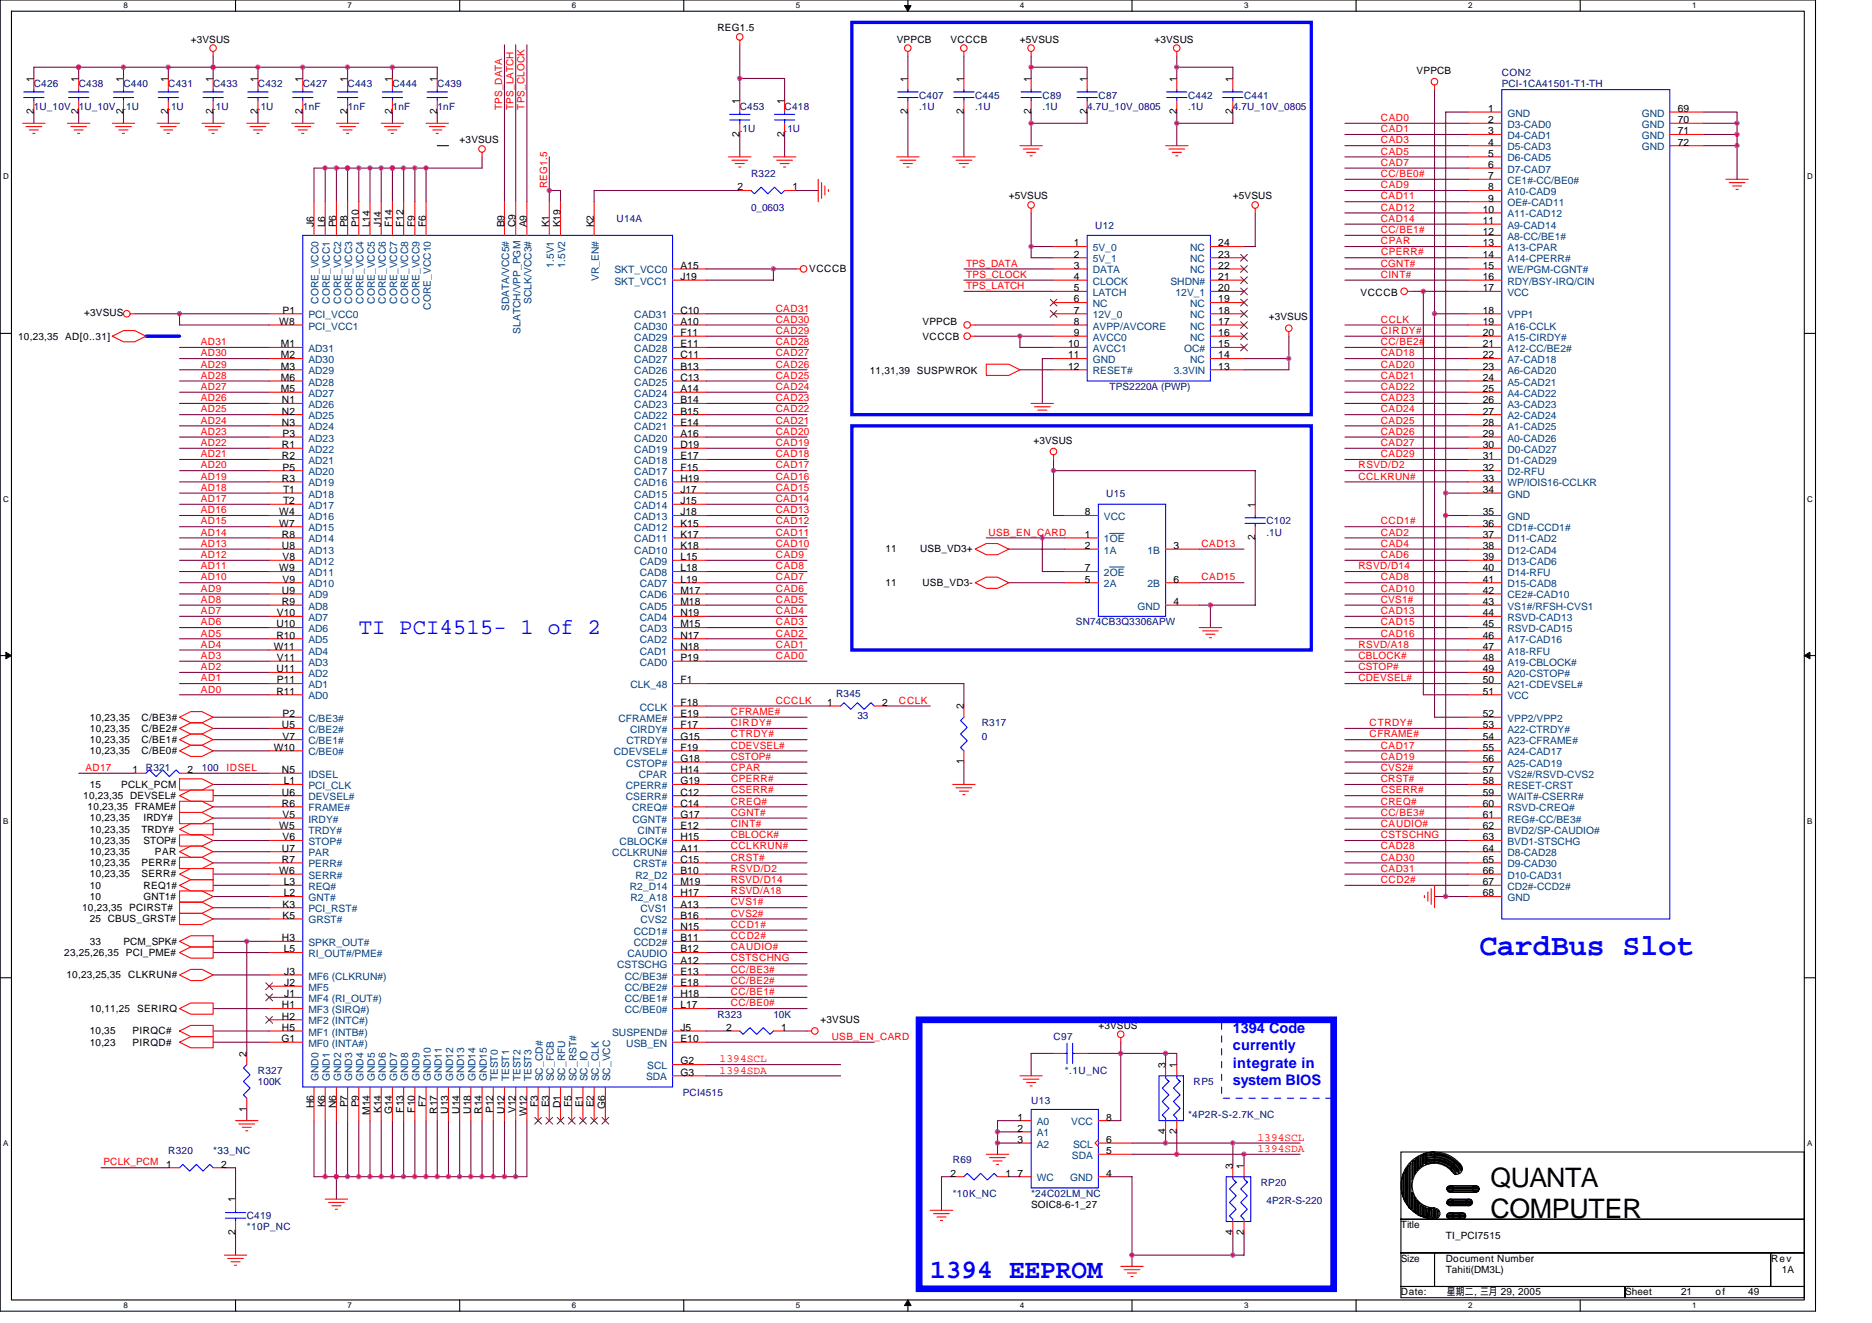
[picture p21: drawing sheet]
<svg xmlns="http://www.w3.org/2000/svg" width="297mm" height="210mm" viewBox="0 0 297 210" stroke-linecap="round" stroke-linejoin="round" font-family="sans-serif">
<defs><g id="words">
<text font-size="4.8" fill="#00f" x="234.7" y="151.6">CardBus Slot</text>
<g font-size="4.3">
<text x="236.5" y="188.4">QUANTA</text>
<text x="236.5" y="193.3">COMPUTER</text>
</g>
<text font-size="4.3" fill="#00f" x="147.6" y="202.7">1394 EEPROM</text>
<text font-size="3.5" fill="#00f" x="56.9" y="100.6">TI PCI4515- 1 of 2</text>
<g font-size="2.3" fill="#00f">
<text x="195.6" y="163.9">1394 Code</text>
<text x="195.6" y="166.7">currently</text>
<text x="195.6" y="169.4">integrate in</text>
<text x="195.6" y="172.1">system BIOS</text>
</g>
<g font-size="1.8" fill="#f00">
<text x="114.2" y="170.3">1394SDA</text>
<text x="114.2" y="168.6">1394SCL</text>
<text x="199.5" y="182.8">1394SDA</text>
<text x="199.5" y="181">1394SCL</text>
</g>
<g font-size="1.6">
<text x="113.9" y="5">REG1.5</text>
<text x="30.3" y="6.8">+3VSUS</text>
<text x="142.3" y="6.8">VPPCB</text>
<text x="150.8" y="6.8">VCCCB</text>
<text x="161.8" y="6.8">+5VSUS</text>
<text x="183.2" y="6.8">+3VSUS</text>
<text x="224.8" y="11.7">VPPCB</text>
<text x="5.4" y="13" transform="rotate(-90 5.4 13)">1</text>
<text x="12.5" y="13" transform="rotate(-90 12.5 13)">1</text>
<text x="19.6" y="13" transform="rotate(-90 19.6 13)">1</text>
<text x="26.7" y="13" transform="rotate(-90 26.7 13)">1</text>
<text x="33.8" y="13" transform="rotate(-90 33.8 13)">1</text>
<text x="40.9" y="13" transform="rotate(-90 40.9 13)">1</text>
<text x="48" y="13" transform="rotate(-90 48 13)">1</text>
<text x="55.1" y="13" transform="rotate(-90 55.1 13)">1</text>
<text x="62.2" y="13" transform="rotate(-90 62.2 13)">1</text>
<text x="69.4" y="13" transform="rotate(-90 69.4 13)">1</text>
<text x="117.4" y="16.5" transform="rotate(-90 117.4 16.5)">1</text>
<text x="124.5" y="16.5" transform="rotate(-90 124.5 16.5)">1</text>
<text x="144" y="13" transform="rotate(-90 144 13)">1</text>
<text x="152.9" y="13" transform="rotate(-90 152.9 13)">1</text>
<text x="163.6" y="13" transform="rotate(-90 163.6 13)">1</text>
<text x="172.5" y="13" transform="rotate(-90 172.5 13)">1</text>
<text x="186.7" y="13" transform="rotate(-90 186.7 13)">1</text>
<text x="195.6" y="13" transform="rotate(-90 195.6 13)">1</text>
<text x="236.2" y="17.8">1</text>
<text x="266.2" y="17.8">69</text>
<text x="5.4" y="18.2" transform="rotate(-90 5.4 18.2)">2</text>
<text x="12.5" y="18.2" transform="rotate(-90 12.5 18.2)">2</text>
<text x="19.6" y="18.2" transform="rotate(-90 19.6 18.2)">2</text>
<text x="26.7" y="18.2" transform="rotate(-90 26.7 18.2)">2</text>
<text x="33.8" y="18.2" transform="rotate(-90 33.8 18.2)">2</text>
<text x="40.9" y="18.2" transform="rotate(-90 40.9 18.2)">2</text>
<text x="48" y="18.2" transform="rotate(-90 48 18.2)">2</text>
<text x="55.1" y="18.2" transform="rotate(-90 55.1 18.2)">2</text>
<text x="62.2" y="18.2" transform="rotate(-90 62.2 18.2)">2</text>
<text x="69.4" y="18.2" transform="rotate(-90 69.4 18.2)">2</text>
<text x="72.9" y="22.8">+3VSUS</text>
<text x="117.4" y="21.7" transform="rotate(-90 117.4 21.7)">2</text>
<text x="124.5" y="21.7" transform="rotate(-90 124.5 21.7)">2</text>
<text x="144" y="18.2" transform="rotate(-90 144 18.2)">2</text>
<text x="152.9" y="18.2" transform="rotate(-90 152.9 18.2)">2</text>
<text x="163.6" y="18.2" transform="rotate(-90 163.6 18.2)">2</text>
<text x="172.5" y="18.2" transform="rotate(-90 172.5 18.2)">2</text>
<text x="186.7" y="18.2" transform="rotate(-90 186.7 18.2)">2</text>
<text x="195.6" y="18.2" transform="rotate(-90 195.6 18.2)">2</text>
<text x="236.2" y="19.5">2</text>
<text x="236.2" y="21.3">3</text>
<text x="236.2" y="23.1">4</text>
<text x="266.2" y="19.5">70</text>
<text x="266.2" y="21.3">71</text>
<text x="266.2" y="23.1">72</text>
<text x="236.2" y="24.9">5</text>
<text x="236.2" y="26.6">6</text>
<text x="236.2" y="28.4">7</text>
<text x="117" y="30.2">2</text>
<text x="125.7" y="30.2">1</text>
<text x="160.1" y="31.6">+5VSUS</text>
<text x="195.6" y="31.6">+5VSUS</text>
<text x="235.3" y="33.8">10</text>
<text x="235.3" y="35.5">11</text>
<text x="236.2" y="30.2">8</text>
<text x="236.2" y="32">9</text>
<text x="49.8" y="36.1" transform="rotate(-90 49.8 36.1)">J6</text>
<text x="51.6" y="36.1" transform="rotate(-90 51.6 36.1)">L6</text>
<text x="53.4" y="36.1" transform="rotate(-90 53.4 36.1)">P6</text>
<text x="55.1" y="36.1" transform="rotate(-90 55.1 36.1)">P8</text>
<text x="56.9" y="36.1" transform="rotate(-90 56.9 36.1)">P10</text>
<text x="58.7" y="36.1" transform="rotate(-90 58.7 36.1)">L14</text>
<text x="60.5" y="36.1" transform="rotate(-90 60.5 36.1)">J14</text>
<text x="62.2" y="36.1" transform="rotate(-90 62.2 36.1)">F14</text>
<text x="64" y="36.1" transform="rotate(-90 64 36.1)">F12</text>
<text x="65.8" y="36.1" transform="rotate(-90 65.8 36.1)">F9</text>
<text x="67.6" y="36.1" transform="rotate(-90 67.6 36.1)">F6</text>
<text x="80" y="36.1" transform="rotate(-90 80 36.1)">B9</text>
<text x="81.8" y="36.1" transform="rotate(-90 81.8 36.1)">C9</text>
<text x="83.6" y="36.1" transform="rotate(-90 83.6 36.1)">A9</text>
<text x="87.1" y="36.1" transform="rotate(-90 87.1 36.1)">K1</text>
<text x="88.9" y="36.1" transform="rotate(-90 88.9 36.1)">K19</text>
<text x="94.3" y="36.1" transform="rotate(-90 94.3 36.1)">K2</text>
<text x="170.4" y="39.1">1</text>
<text x="170.4" y="40.9">2</text>
<text x="193.3" y="40.9">23</text>
<text x="193.3" y="39.1">24</text>
<text x="235.3" y="37.3">12</text>
<text x="235.3" y="39.1">13</text>
<text x="235.3" y="40.9">14</text>
<text x="108" y="42.7">A15</text>
<text x="108" y="44.4">J19</text>
<text x="128.4" y="43.2">VCCCB</text>
<text x="170.4" y="42.7">3</text>
<text x="170.4" y="44.4">4</text>
<text x="170.4" y="46.2">5</text>
<text x="170.4" y="48">6</text>
<text x="193.3" y="48">19</text>
<text x="193.3" y="44.4">21</text>
<text x="193.3" y="42.7">22</text>
<text x="193.3" y="46.2">20</text>
<text x="215.9" y="46.9">VCCCB</text>
<text x="235.3" y="42.7">15</text>
<text x="235.3" y="44.4">16</text>
<text x="235.3" y="46.2">17</text>
<text x="2.9" y="53.9">10,23,35 AD[0..31]</text>
<text x="13.4" y="50.1">+3VSUS</text>
<text x="44.3" y="51.5">W8</text>
<text x="44.8" y="49.8">P1</text>
<text x="108" y="49.8">C10</text>
<text x="108" y="51.5">A10</text>
<text x="108" y="53.3">F11</text>
<text x="146.4" y="53.9">VCCCB</text>
<text x="146.4" y="51.6">VPPCB</text>
<text x="170.4" y="51.5">8</text>
<text x="170.4" y="53.3">9</text>
<text x="170.4" y="49.8">7</text>
<text x="193.3" y="53.3">16</text>
<text x="193.3" y="51.5">17</text>
<text x="193.3" y="49.8">18</text>
<text x="201.3" y="50.8">+3VSUS</text>
<text x="235.3" y="49.8">18</text>
<text x="235.3" y="51.5">19</text>
<text x="235.3" y="53.3">20</text>
<text x="44.6" y="55.1">M1</text>
<text x="44.6" y="56.9">M2</text>
<text x="44.6" y="58.7">M3</text>
<text x="108" y="55.1">E11</text>
<text x="108" y="56.9">C11</text>
<text x="108" y="58.7">B13</text>
<text x="138" y="59.4">11,31,39 SUSPWROK</text>
<text x="169.5" y="55.1">10</text>
<text x="169.5" y="56.9">11</text>
<text x="169.5" y="58.7">12</text>
<text x="193.3" y="56.9">14</text>
<text x="193.3" y="58.7">13</text>
<text x="193.3" y="55.1">15</text>
<text x="235.3" y="55.1">21</text>
<text x="235.3" y="56.9">22</text>
<text x="235.3" y="58.7">23</text>
<text x="44.6" y="60.4">M6</text>
<text x="44.6" y="62.2">M5</text>
<text x="44.7" y="64">N1</text>
<text x="44.7" y="65.8">N2</text>
<text x="108" y="60.4">C13</text>
<text x="108" y="62.2">A14</text>
<text x="108" y="64">B14</text>
<text x="108" y="65.8">B15</text>
<text x="235.3" y="60.4">24</text>
<text x="235.3" y="62.2">25</text>
<text x="235.3" y="64">26</text>
<text x="235.3" y="65.8">27</text>
<text x="44.7" y="67.5">N3</text>
<text x="44.7" y="71.1">R1</text>
<text x="44.8" y="69.3">P3</text>
<text x="108" y="67.5">E14</text>
<text x="108" y="69.3">A16</text>
<text x="108" y="71.1">D19</text>
<text x="164" y="70.4">+3VSUS</text>
<text x="235.3" y="67.5">28</text>
<text x="235.3" y="69.3">29</text>
<text x="235.3" y="71.1">30</text>
<text x="44.7" y="72.9">R2</text>
<text x="44.7" y="76.4">R3</text>
<text x="44.8" y="74.7">P5</text>
<text x="108" y="72.9">E17</text>
<text x="108" y="74.7">F15</text>
<text x="108" y="76.4">H19</text>
<text x="235.3" y="72.9">31</text>
<text x="235.3" y="74.7">32</text>
<text x="235.3" y="76.4">33</text>
<text x="44.3" y="81.8">W4</text>
<text x="44.3" y="83.5">W7</text>
<text x="44.9" y="78.2">T1</text>
<text x="44.9" y="80">T2</text>
<text x="108" y="78.2">J17</text>
<text x="108" y="80">J15</text>
<text x="108" y="81.8">J18</text>
<text x="108" y="83.5">K15</text>
<text x="172.1" y="81.8">8</text>
<text x="199.2" y="80.5" transform="rotate(-90 199.2 80.5)">1</text>
<text x="235.3" y="78.2">34</text>
<text x="235.3" y="81.8">35</text>
<text x="235.3" y="83.5">36</text>
<text x="44.7" y="85.3">R8</text>
<text x="44.7" y="87.1">U8</text>
<text x="44.8" y="88.9">V8</text>
<text x="108" y="88.9">L15</text>
<text x="108" y="85.3">K17</text>
<text x="108" y="87.1">K18</text>
<text x="140.5" y="87.7">11</text>
<text x="146" y="87.7">USB_VD3+</text>
<text x="172.1" y="87.1">2</text>
<text x="172.1" y="85.3">1</text>
<text x="186.2" y="87.1">3</text>
<text x="199.2" y="85.7" transform="rotate(-90 199.2 85.7)">2</text>
<text x="235.3" y="85.3">37</text>
<text x="235.3" y="87.1">38</text>
<text x="235.3" y="88.9">39</text>
<text x="44.3" y="90.7">W9</text>
<text x="44.7" y="94.2">U9</text>
<text x="44.7" y="96">R9</text>
<text x="44.8" y="92.4">V9</text>
<text x="108" y="90.7">L18</text>
<text x="108" y="92.4">L19</text>
<text x="108" y="94.2">M17</text>
<text x="108" y="96">M18</text>
<text x="140.5" y="93">11</text>
<text x="146.4" y="93">USB_VD3-</text>
<text x="172.1" y="92.4">5</text>
<text x="172.1" y="90.7">7</text>
<text x="186.2" y="96">4</text>
<text x="186.2" y="92.4">6</text>
<text x="235.3" y="90.7">40</text>
<text x="235.3" y="92.4">41</text>
<text x="235.3" y="94.2">42</text>
<text x="235.3" y="96">43</text>
<text x="43.9" y="99.5">U10</text>
<text x="43.9" y="101.3">R10</text>
<text x="43.9" y="97.8">V10</text>
<text x="108" y="97.8">N19</text>
<text x="108" y="99.5">M15</text>
<text x="108" y="101.3">N17</text>
<text x="235.3" y="97.8">44</text>
<text x="235.3" y="99.5">45</text>
<text x="235.3" y="101.3">46</text>
<text x="43.4" y="103.1">W11</text>
<text x="43.9" y="106.7">U11</text>
<text x="43.9" y="104.9">V11</text>
<text x="108" y="103.1">N18</text>
<text x="108" y="104.9">P19</text>
<text x="235.3" y="103.1">47</text>
<text x="235.3" y="104.9">48</text>
<text x="235.3" y="106.7">49</text>
<text x="43.9" y="110.2">R11</text>
<text x="43.9" y="108.4">P11</text>
<text x="44.8" y="113.8">P2</text>
<text x="108" y="112">F18</text>
<text x="108" y="108.4">F1</text>
<text x="108" y="113.8">E19</text>
<text x="131.3" y="112">1</text>
<text x="140" y="112">2</text>
<text x="152.9" y="112.5" transform="rotate(-90 152.9 112.5)">2</text>
<text x="235.3" y="108.4">50</text>
<text x="235.3" y="110.2">51</text>
<text x="235.3" y="113.8">52</text>
<text x="14.3" y="116.1">10,23,35</text>
<text x="14.3" y="117.9">10,23,35</text>
<text x="14.3" y="114.3">10,23,35</text>
<text x="14.3" y="119.7">10,23,35</text>
<text x="22.5" y="116.1">C/BE2#</text>
<text x="22.5" y="117.9">C/BE1#</text>
<text x="22.5" y="114.3">C/BE3#</text>
<text x="22.5" y="119.7">C/BE0#</text>
<text x="43.4" y="119.1">W10</text>
<text x="44.7" y="115.5">U5</text>
<text x="44.8" y="117.3">V7</text>
<text x="108" y="115.5">F17</text>
<text x="108" y="117.3">G15</text>
<text x="108" y="119.1">F19</text>
<text x="235.3" y="115.5">53</text>
<text x="235.3" y="117.3">54</text>
<text x="235.3" y="119.1">55</text>
<text x="14.3" y="125">15</text>
<text x="19.2" y="125">PCLK_PCM</text>
<text x="21" y="122.7">1</text>
<text x="29.7" y="122.7">2</text>
<text x="44.7" y="122.7">N5</text>
<text x="45" y="124.4">L1</text>
<text x="108" y="122.7">H14</text>
<text x="108" y="124.4">G19</text>
<text x="108" y="120.9">G18</text>
<text x="152.9" y="121.3" transform="rotate(-90 152.9 121.3)">1</text>
<text x="235.3" y="120.9">56</text>
<text x="235.3" y="122.7">57</text>
<text x="235.3" y="124.4">58</text>
<text x="13.2" y="126.8">10,23,35 DEVSEL#</text>
<text x="13.9" y="128.5">10,23,35 FRAME#</text>
<text x="14.3" y="130.3">10,23,35</text>
<text x="22.8" y="130.3">IRDY#</text>
<text x="44.3" y="131.6">W5</text>
<text x="44.7" y="126.2">U6</text>
<text x="44.7" y="128">R6</text>
<text x="44.8" y="129.8">V5</text>
<text x="108" y="129.8">G17</text>
<text x="108" y="126.2">C12</text>
<text x="108" y="131.6">E12</text>
<text x="108" y="128">C14</text>
<text x="235.3" y="126.2">59</text>
<text x="235.3" y="128">60</text>
<text x="235.3" y="129.8">61</text>
<text x="235.3" y="131.6">62</text>
<text x="14.3" y="135.7">10,23,35</text>
<text x="14.3" y="133.9">10,23,35</text>
<text x="14.3" y="132.1">10,23,35</text>
<text x="14.3" y="137.4">10,23,35</text>
<text x="22.4" y="132.1">TRDY#</text>
<text x="22.4" y="137.4">PERR#</text>
<text x="22.8" y="133.9">STOP#</text>
<text x="24.6" y="135.7">PAR</text>
<text x="44.7" y="135.1">U7</text>
<text x="44.7" y="136.9">R7</text>
<text x="44.8" y="133.3">V6</text>
<text x="108" y="133.3">H15</text>
<text x="108" y="136.9">C15</text>
<text x="108" y="135.1">A11</text>
<text x="235.3" y="133.3">63</text>
<text x="235.3" y="135.1">64</text>
<text x="235.3" y="136.9">65</text>
<text x="14.3" y="142.8">10</text>
<text x="14.3" y="141">10</text>
<text x="14.3" y="139.2">10,23,35</text>
<text x="22.4" y="139.2">SERR#</text>
<text x="22.8" y="142.8">GNT1#</text>
<text x="22.8" y="141">REQ1#</text>
<text x="44.3" y="138.7">W6</text>
<text x="44.8" y="144">K3</text>
<text x="45" y="140.4">L3</text>
<text x="45" y="142.2">L2</text>
<text x="108" y="144">A13</text>
<text x="108" y="138.7">B10</text>
<text x="108" y="140.4">M19</text>
<text x="108" y="142.2">H17</text>
<text x="235.3" y="138.7">66</text>
<text x="235.3" y="140.4">67</text>
<text x="235.3" y="142.2">68</text>
<text x="13" y="144.5">10,23,35 PCIRST#</text>
<text x="14.3" y="149.9">33</text>
<text x="14.3" y="146.3">25 CBUS_GRST#</text>
<text x="19.6" y="149.9">PCM_SPK#</text>
<text x="44.7" y="149.3">H3</text>
<text x="44.8" y="145.8">K5</text>
<text x="108" y="145.8">B16</text>
<text x="108" y="147.6">N15</text>
<text x="108" y="149.3">B11</text>
<text x="10.2" y="151.7">23,25,26,35 PCI_PME#</text>
<text x="10.5" y="155.2">10,23,25,35 CLKRUN#</text>
<text x="45" y="151.1">L5</text>
<text x="45.1" y="154.7">J3</text>
<text x="108" y="151.1">B12</text>
<text x="108" y="152.9">A12</text>
<text x="108" y="154.7">E13</text>
<text x="14.3" y="160.5">10,11,25 SERIRQ</text>
<text x="44.7" y="160">H1</text>
<text x="44.7" y="161.8">H2</text>
<text x="45.1" y="158.2">J1</text>
<text x="45.1" y="156.4">J2</text>
<text x="108" y="156.4">E18</text>
<text x="108" y="158.2">H18</text>
<text x="108" y="160">L17</text>
<text x="14.3" y="164.1">10,35</text>
<text x="14.3" y="165.9">10,23</text>
<text x="21" y="164.1">PIRQC#</text>
<text x="21" y="165.9">PIRQD#</text>
<text x="39.1" y="167.7" transform="rotate(-90 39.1 167.7)">2</text>
<text x="44.7" y="165.3">G1</text>
<text x="44.7" y="163.6">H5</text>
<text x="108" y="165.3">E10</text>
<text x="108" y="163.6">J5</text>
<text x="115.2" y="163.6">2</text>
<text x="124" y="163.6">1</text>
<text x="130.2" y="162.3">+3VSUS</text>
<text x="174.3" y="163.2">+3VSUS</text>
<text x="108" y="168.9">G2</text>
<text x="108" y="170.7">G3</text>
<text x="184.9" y="169.4" transform="rotate(-90 184.9 169.4)">3</text>
<text x="186.7" y="169.4" transform="rotate(-90 186.7 169.4)">1</text>
<text x="39.1" y="176.4" transform="rotate(-90 39.1 176.4)">1</text>
<text x="49.8" y="175.8" transform="rotate(-90 49.8 175.8)">H6</text>
<text x="51.6" y="175.7" transform="rotate(-90 51.6 175.7)">K6</text>
<text x="53.4" y="175.8" transform="rotate(-90 53.4 175.8)">N6</text>
<text x="55.1" y="175.7" transform="rotate(-90 55.1 175.7)">P7</text>
<text x="56.9" y="175.7" transform="rotate(-90 56.9 175.7)">P9</text>
<text x="58.7" y="176.9" transform="rotate(-90 58.7 176.9)">M14</text>
<text x="60.5" y="176.6" transform="rotate(-90 60.5 176.6)">K14</text>
<text x="62.2" y="176.8" transform="rotate(-90 62.2 176.8)">G14</text>
<text x="64" y="176.5" transform="rotate(-90 64 176.5)">F13</text>
<text x="65.8" y="176.5" transform="rotate(-90 65.8 176.5)">F10</text>
<text x="67.6" y="175.6" transform="rotate(-90 67.6 175.6)">F7</text>
<text x="69.4" y="176.7" transform="rotate(-90 69.4 176.7)">R17</text>
<text x="71.1" y="176.7" transform="rotate(-90 71.1 176.7)">U13</text>
<text x="72.9" y="176.7" transform="rotate(-90 72.9 176.7)">U14</text>
<text x="74.7" y="176.7" transform="rotate(-90 74.7 176.7)">U18</text>
<text x="76.5" y="176.7" transform="rotate(-90 76.5 176.7)">R14</text>
<text x="78.2" y="176.6" transform="rotate(-90 78.2 176.6)">P12</text>
<text x="80" y="176.7" transform="rotate(-90 80 176.7)">U12</text>
<text x="81.8" y="176.6" transform="rotate(-90 81.8 176.6)">V12</text>
<text x="83.6" y="177.1" transform="rotate(-90 83.6 177.1)">W12</text>
<text x="85.4" y="175.6" transform="rotate(-90 85.4 175.6)">F3</text>
<text x="87.1" y="175.7" transform="rotate(-90 87.1 175.7)">E3</text>
<text x="88.9" y="175.8" transform="rotate(-90 88.9 175.8)">D1</text>
<text x="90.7" y="175.6" transform="rotate(-90 90.7 175.6)">F5</text>
<text x="92.5" y="175.7" transform="rotate(-90 92.5 175.7)">E1</text>
<text x="94.3" y="175.7" transform="rotate(-90 94.3 175.7)">E2</text>
<text x="96" y="175.9" transform="rotate(-90 96 175.9)">G6</text>
<text x="161.5" y="179.6">2</text>
<text x="161.5" y="177.8">1</text>
<text x="175.5" y="177.8">8</text>
<text x="184.9" y="180" transform="rotate(-90 184.9 180)">4</text>
<text x="186.7" y="180" transform="rotate(-90 186.7 180)">2</text>
<text x="26.3" y="185.3">1</text>
<text x="35.1" y="185.3">2</text>
<text x="161.5" y="181.3">3</text>
<text x="175.5" y="183.1">5</text>
<text x="175.5" y="181.3">6</text>
<text x="195.6" y="185.4" transform="rotate(-90 195.6 185.4)">3</text>
<text x="197.4" y="185.4" transform="rotate(-90 197.4 185.4)">1</text>
<text x="37.4" y="190.8" transform="rotate(-90 37.4 190.8)">1</text>
<text x="150.8" y="186.7">2</text>
<text x="159.5" y="186.7">1</text>
<text x="161.5" y="186.7">7</text>
<text x="163.6" y="191.7">SOIC8-6-1_27</text>
<text x="175.5" y="186.7">4</text>
<text x="37.4" y="196" transform="rotate(-90 37.4 196)">2</text>
<text x="195.6" y="196" transform="rotate(-90 195.6 196)">4</text>
<text x="197.4" y="196" transform="rotate(-90 197.4 196)">2</text>
<text x="222.3" y="194.9">Title</text>
<text x="229.4" y="196.6">TI_PCI7515</text>
<text x="222.3" y="200.2">Size</text>
<text x="229.4" y="200.2">Document Number</text>
<text x="229.4" y="202">Tahiti(DM3L)</text>
<text x="281" y="200.2">Rev</text>
<text x="282.7" y="202">1A</text>
<text x="222.3" y="205.5">Date:</text>
<text x="229.6" y="205.5">星期二, 三月 29, 2005</text>
<text x="257.8" y="205.5">Sheet</text>
<text x="266.7" y="205.5">21</text>
<text x="272.2" y="205.5">of</text>
<text x="277.4" y="205.5">49</text>
</g>
<g font-size="1.6" fill="#000080">
<text x="5.4" y="13.9">C426</text>
<text x="5.4" y="17.4">1U_10V</text>
<text x="12.5" y="13.9">C438</text>
<text x="12.5" y="17.4">1U_10V</text>
<text x="19.6" y="13.9">C440</text>
<text x="19.6" y="17.4">.1U</text>
<text x="26.7" y="13.9">C431</text>
<text x="26.7" y="17.4">.1U</text>
<text x="33.8" y="13.9">C433</text>
<text x="33.8" y="17.4">.1U</text>
<text x="40.9" y="13.9">C432</text>
<text x="40.9" y="17.4">.1U</text>
<text x="48" y="13.9">C427</text>
<text x="48.1" y="17.4">1nF</text>
<text x="55.2" y="13.9">C443</text>
<text x="55.2" y="17.4">1nF</text>
<text x="62.3" y="13.9">C444</text>
<text x="62.3" y="17.4">1nF</text>
<text x="69.4" y="13.9">C439</text>
<text x="69.4" y="17.4">1nF</text>
<text x="117.4" y="17.4">C453</text>
<text x="124.5" y="17.4">C418</text>
<text x="145.8" y="15.6">C407</text>
<text x="145.8" y="17.4">.1U</text>
<text x="154.7" y="15.6">C445</text>
<text x="154.7" y="17.4">.1U</text>
<text x="165.4" y="15.6">C89</text>
<text x="165.4" y="17.4">.1U</text>
<text x="172.5" y="17.4">4.7U_10V_0805</text>
<text x="174.3" y="15.6">C87</text>
<text x="188.5" y="15.6">C442</text>
<text x="188.5" y="17.4">.1U</text>
<text x="195.6" y="17.4">4.7U_10V_0805</text>
<text x="197.4" y="15.6">C441</text>
<text x="238.3" y="12.1">CON2</text>
<text x="238.3" y="13.9">PCI-1CA41501-T1-TH</text>
<text x="117.4" y="21">.1U</text>
<text x="124.5" y="21">.1U</text>
<text x="119.2" y="28.1">R322</text>
<text x="97.8" y="35.2">U14A</text>
<text x="119.2" y="33.4">0_0603</text>
<text x="173.8" y="36.3">U12</text>
<text x="176.1" y="61.9">TPS2220A (PWP)</text>
<text x="175.5" y="78.9">U15</text>
<text x="201" y="83.2">C102</text>
<text x="201" y="85">.1U</text>
<text x="170.7" y="99.2">SN74CB3Q3306APW</text>
<text x="132.7" y="110.6">R345</text>
<text x="136.1" y="114.2">33</text>
<text x="155.8" y="115.2">R317</text>
<text x="155.8" y="117.3">0</text>
<text x="23.2" y="122.3">R321</text>
<text x="32" y="122.3">100</text>
<text x="113.8" y="161.4">R323</text>
<text x="122.7" y="161.4">10K</text>
<text x="167.2" y="165">C97</text>
<text x="40.9" y="170.3">R327</text>
<text x="40.9" y="172.1">100K</text>
<text x="108.3" y="173.9">PCI4515</text>
<text x="168.9" y="170.3">*.1U_NC</text>
<text x="189.4" y="172.1">RP5</text>
<text x="163.6" y="175.1">U13</text>
<text x="188.5" y="177.4">*4P2R-S-2.7K_NC</text>
<text x="26.7" y="183.1">R320</text>
<text x="33.8" y="183.1">*33_NC</text>
<text x="151.2" y="184.6">R69</text>
<text x="151.2" y="189.9">*10K_NC</text>
<text x="163.6" y="189.9">*24C02LM_NC</text>
<text x="200.1" y="188.1">RP20</text>
<text x="201" y="190.9">4P2R-S-220</text>
<text x="39.2" y="193.4">C419</text>
<text x="39.2" y="195.2">*10P_NC</text>
</g>
<g font-size="1.6" fill="#f00">
<text x="79.7" y="17.4" transform="rotate(-90 79.7 17.4)">TPS_DATA</text>
<text x="81.5" y="17.4" transform="rotate(-90 81.5 17.4)">TPS_LATCH</text>
<text x="83.2" y="17.4" transform="rotate(-90 83.2 17.4)">TPS_CLOCK</text>
<text x="219.1" y="21">CAD1</text>
<text x="219.1" y="19.2">CAD0</text>
<text x="219.1" y="22.8">CAD3</text>
<text x="86.8" y="29.8" transform="rotate(-90 86.8 29.8)">REG1.5</text>
<text x="219.1" y="28.1">CC/BE0#</text>
<text x="219.1" y="29.9">CAD9</text>
<text x="219.1" y="26.3">CAD7</text>
<text x="219.1" y="24.5">CAD5</text>
<text x="219.1" y="31.6">CAD11</text>
<text x="219.1" y="35.2">CAD14</text>
<text x="219.1" y="33.4">CAD12</text>
<text x="219.1" y="37">CC/BE1#</text>
<text x="219.1" y="38.8">CPAR</text>
<text x="219.2" y="40.5">CPERR#</text>
<text x="153.3" y="45.9">TPS_LATCH</text>
<text x="153.3" y="44.1">TPS_CLOCK</text>
<text x="153.3" y="42.3">TPS_DATA</text>
<text x="219.1" y="42.3">CGNT#</text>
<text x="219.1" y="44.1">CINT#</text>
<text x="123.1" y="49.4">CAD31</text>
<text x="123.1" y="53">CAD29</text>
<text x="123.1" y="51.2">CAD30</text>
<text x="219.1" y="53">CIRDY#</text>
<text x="219.1" y="51.2">CCLK</text>
<text x="31.9" y="58.3">AD29</text>
<text x="31.9" y="56.5">AD30</text>
<text x="31.9" y="54.8">AD31</text>
<text x="123.1" y="56.5">CAD27</text>
<text x="123.1" y="58.3">CAD26</text>
<text x="123.1" y="54.8">CAD28</text>
<text x="219.1" y="58.3">CAD20</text>
<text x="219.1" y="56.5">CAD18</text>
<text x="219.1" y="54.8">CC/BE2#</text>
<text x="31.9" y="60.1">AD28</text>
<text x="31.9" y="63.6">AD26</text>
<text x="31.9" y="61.9">AD27</text>
<text x="31.9" y="65.4">AD25</text>
<text x="123.1" y="61.9">CAD24</text>
<text x="123.1" y="65.4">CAD22</text>
<text x="123.1" y="63.6">CAD23</text>
<text x="123.1" y="60.1">CAD25</text>
<text x="219.1" y="60.1">CAD21</text>
<text x="219.1" y="61.9">CAD22</text>
<text x="219.1" y="65.4">CAD24</text>
<text x="219.1" y="63.6">CAD23</text>
<text x="31.9" y="67.2">AD24</text>
<text x="31.9" y="69">AD23</text>
<text x="31.9" y="70.8">AD22</text>
<text x="123.1" y="67.2">CAD21</text>
<text x="123.1" y="70.8">CAD19</text>
<text x="123.1" y="69">CAD20</text>
<text x="219.1" y="70.8">CAD27</text>
<text x="219.1" y="69">CAD26</text>
<text x="219.1" y="67.2">CAD25</text>
<text x="31.9" y="72.5">AD21</text>
<text x="31.9" y="76.1">AD19</text>
<text x="31.9" y="74.3">AD20</text>
<text x="31.9" y="77.9">AD18</text>
<text x="123.1" y="77.9">CAD15</text>
<text x="123.1" y="72.5">CAD18</text>
<text x="123.1" y="76.1">CAD16</text>
<text x="123.1" y="74.3">CAD17</text>
<text x="215.5" y="76.1">CCLKRUN#</text>
<text x="215.5" y="74.3">RSVD/D2</text>
<text x="219.1" y="72.5">CAD29</text>
<text x="31.9" y="81.4">AD16</text>
<text x="31.9" y="83.2">AD15</text>
<text x="31.9" y="79.7">AD17</text>
<text x="123.1" y="83.2">CAD12</text>
<text x="123.1" y="79.7">CAD14</text>
<text x="123.1" y="81.4">CAD13</text>
<text x="219.1" y="83.2">CCD1#</text>
<text x="31.9" y="88.5">AD12</text>
<text x="31.9" y="86.8">AD13</text>
<text x="31.9" y="85">AD14</text>
<text x="123.1" y="86.8">CAD10</text>
<text x="123.1" y="88.5">CAD9</text>
<text x="123.1" y="85">CAD11</text>
<text x="156.9" y="85">USB_EN_CARD</text>
<text x="190.6" y="86.8">CAD13</text>
<text x="219.1" y="86.8">CAD4</text>
<text x="219.1" y="88.5">CAD6</text>
<text x="219.1" y="85">CAD2</text>
<text x="31.9" y="92.1">AD10</text>
<text x="31.9" y="90.3">AD11</text>
<text x="31.9" y="95.7">AD8</text>
<text x="31.9" y="93.9">AD9</text>
<text x="123.1" y="95.7">CAD5</text>
<text x="123.1" y="90.3">CAD8</text>
<text x="123.1" y="92.1">CAD7</text>
<text x="123.1" y="93.9">CAD6</text>
<text x="190.6" y="92.1">CAD15</text>
<text x="215.5" y="90.3">RSVD/D14</text>
<text x="219.1" y="93.9">CAD10</text>
<text x="219.1" y="95.7">CVS1#</text>
<text x="219.1" y="92.1">CAD8</text>
<text x="31.9" y="97.4">AD7</text>
<text x="31.9" y="99.2">AD6</text>
<text x="31.9" y="101">AD5</text>
<text x="123.1" y="99.2">CAD3</text>
<text x="123.1" y="97.4">CAD4</text>
<text x="123.1" y="101">CAD2</text>
<text x="219.1" y="97.4">CAD13</text>
<text x="219.1" y="101">CAD16</text>
<text x="219.1" y="99.2">CAD15</text>
<text x="31.9" y="106.3">AD2</text>
<text x="31.9" y="102.8">AD4</text>
<text x="31.9" y="104.5">AD3</text>
<text x="123.1" y="102.8">CAD1</text>
<text x="123.1" y="104.5">CAD0</text>
<text x="215.5" y="104.5">CBLOCK#</text>
<text x="215.5" y="102.8">RSVD/A18</text>
<text x="215.5" y="106.3">CSTOP#</text>
<text x="31.9" y="108.1">AD1</text>
<text x="31.9" y="109.9">AD0</text>
<text x="116" y="113.4">CFRAME#</text>
<text x="123.1" y="111.7">CCCLK</text>
<text x="142.6" y="111.7">CCLK</text>
<text x="215.5" y="108.1">CDEVSEL#</text>
<text x="116" y="118.8">CDEVSEL#</text>
<text x="116" y="115.2">CIRDY#</text>
<text x="116" y="117">CTRDY#</text>
<text x="217.3" y="117">CFRAME#</text>
<text x="217.3" y="115.2">CTRDY#</text>
<text x="219.1" y="118.8">CAD17</text>
<text x="13.6" y="122.3">AD17</text>
<text x="36" y="122.3">IDSEL</text>
<text x="116" y="122.3">CPAR</text>
<text x="116" y="120.5">CSTOP#</text>
<text x="116" y="125.9">CSERR#</text>
<text x="116" y="124.1">CPERR#</text>
<text x="219.1" y="122.3">CVS2#</text>
<text x="219.1" y="124.1">CRST#</text>
<text x="219.1" y="120.5">CAD19</text>
<text x="219.2" y="125.9">CSERR#</text>
<text x="116" y="127.7">CREQ#</text>
<text x="116" y="131.2">CINT#</text>
<text x="116" y="129.4">CGNT#</text>
<text x="219.1" y="131.2">CAUDIO#</text>
<text x="219.1" y="127.7">CREQ#</text>
<text x="219.1" y="129.4">CC/BE3#</text>
<text x="116" y="136.5">CRST#</text>
<text x="116" y="134.8">CCLKRUN#</text>
<text x="116" y="133">CBLOCK#</text>
<text x="219.1" y="133">CSTSCHNG</text>
<text x="219.1" y="134.8">CAD28</text>
<text x="219.1" y="136.5">CAD30</text>
<text x="116" y="143.7">CVS1#</text>
<text x="116" y="140.1">RSVD/D14</text>
<text x="116" y="141.9">RSVD/A18</text>
<text x="116" y="138.3">RSVD/D2</text>
<text x="219.1" y="138.3">CAD31</text>
<text x="219.1" y="140.1">CCD2#</text>
<text x="116" y="147.2">CCD1#</text>
<text x="116" y="149">CCD2#</text>
<text x="116" y="145.4">CVS2#</text>
<text x="116" y="150.8">CAUDIO#</text>
<text x="116" y="154.3">CC/BE3#</text>
<text x="116" y="152.5">CSTSCHNG</text>
<text x="116" y="157.9">CC/BE1#</text>
<text x="116" y="156.1">CC/BE2#</text>
<text x="116" y="159.7">CC/BE0#</text>
<text x="132" y="165">USB_EN_CARD</text>
<text x="16.4" y="184.9">PCLK_PCM</text>
</g>
<g font-size="1.6" fill="#004080">
<text x="239.2" y="18.5">GND</text>
<text x="239.2" y="20.3">D3-CAD0</text>
<text x="239.2" y="22.1">D4-CAD1</text>
<text x="239.2" y="23.8">D5-CAD3</text>
<text x="260.5" y="18.5">GND</text>
<text x="260.5" y="20.3">GND</text>
<text x="260.5" y="22.1">GND</text>
<text x="260.5" y="23.8">GND</text>
<text x="239.2" y="25.6">D6-CAD5</text>
<text x="239.2" y="27.4">D7-CAD7</text>
<text x="239.2" y="29.2">CE1#-CC/BE0#</text>
<text x="239.2" y="30.9">A10-CAD9</text>
<text x="239.2" y="32.7">OE#-CAD11</text>
<text x="239.2" y="34.5">A11-CAD12</text>
<text x="173.4" y="39.8">5V_0</text>
<text x="173.4" y="41.6">5V_1</text>
<text x="188.8" y="41.6">NC</text>
<text x="188.8" y="39.8">NC</text>
<text x="239.2" y="36.3">A9-CAD14</text>
<text x="239.2" y="38.1">A8-CC/BE1#</text>
<text x="239.2" y="39.8">A13-CPAR</text>
<text x="239.2" y="41.6">A14-CPERR#</text>
<text x="87.9" y="42.5" transform="rotate(-90 87.9 42.5)">1.5V1</text>
<text x="89.7" y="42.5" transform="rotate(-90 89.7 42.5)">1.5V2</text>
<text x="95" y="44.6" transform="rotate(-90 95 44.6)">VR_EN#</text>
<text x="97.5" y="43.4">SKT_VCC0</text>
<text x="97.5" y="45.2">SKT_VCC1</text>
<text x="173.4" y="43.4">DATA</text>
<text x="173.4" y="45.2">CLOCK</text>
<text x="173.4" y="46.9">LATCH</text>
<text x="185.7" y="45.2">SHDN#</text>
<text x="186.5" y="46.9">12V_1</text>
<text x="188.8" y="43.4">NC</text>
<text x="239.2" y="43.4">WE/PGM-CGNT#</text>
<text x="239.2" y="45.2">RDY/BSY-IRQ/CIN</text>
<text x="239.2" y="46.9">VCC</text>
<text x="48.9" y="50.5">PCI_VCC0</text>
<text x="48.9" y="52.3">PCI_VCC1</text>
<text x="50.6" y="48.2" transform="rotate(-90 50.6 48.2)">CORE_VCC0</text>
<text x="52.3" y="48.2" transform="rotate(-90 52.3 48.2)">CORE_VCC1</text>
<text x="54.1" y="48.2" transform="rotate(-90 54.1 48.2)">CORE_VCC2</text>
<text x="55.9" y="48.2" transform="rotate(-90 55.9 48.2)">CORE_VCC3</text>
<text x="57.7" y="48.2" transform="rotate(-90 57.7 48.2)">CORE_VCC4</text>
<text x="59.5" y="48.2" transform="rotate(-90 59.5 48.2)">CORE_VCC5</text>
<text x="61.2" y="48.2" transform="rotate(-90 61.2 48.2)">CORE_VCC6</text>
<text x="63" y="48.2" transform="rotate(-90 63 48.2)">CORE_VCC7</text>
<text x="64.8" y="48.2" transform="rotate(-90 64.8 48.2)">CORE_VCC8</text>
<text x="66.6" y="48.2" transform="rotate(-90 66.6 48.2)">CORE_VCC9</text>
<text x="68.3" y="49.1" transform="rotate(-90 68.3 49.1)">CORE_VCC10</text>
<text x="80.8" y="49.4" transform="rotate(-90 80.8 49.4)">SDATA/VCC5#</text>
<text x="82.6" y="53" transform="rotate(-90 82.6 53)">SLATCH/VPP_PGM</text>
<text x="84.3" y="48.2" transform="rotate(-90 84.3 48.2)">SCLK/VCC3#</text>
<text x="100.6" y="50.5">CAD31</text>
<text x="100.6" y="52.3">CAD30</text>
<text x="173.4" y="48.7">NC</text>
<text x="173.4" y="52.3">AVPP/AVCORE</text>
<text x="173.4" y="50.5">12V_0</text>
<text x="188.8" y="52.3">NC</text>
<text x="188.8" y="50.5">NC</text>
<text x="188.8" y="48.7">NC</text>
<text x="239.2" y="50.5">VPP1</text>
<text x="239.2" y="52.3">A16-CCLK</text>
<text x="48.9" y="55.8">AD31</text>
<text x="48.9" y="57.6">AD30</text>
<text x="48.9" y="59.4">AD29</text>
<text x="100.6" y="54.1">CAD29</text>
<text x="100.6" y="55.8">CAD28</text>
<text x="100.6" y="57.6">CAD27</text>
<text x="100.6" y="59.4">CAD26</text>
<text x="173.4" y="54.1">AVCC0</text>
<text x="173.4" y="55.8">AVCC1</text>
<text x="173.4" y="57.6">GND</text>
<text x="173.4" y="59.4">RESET#</text>
<text x="186.3" y="59.4">3.3VIN</text>
<text x="187.9" y="55.8">OC#</text>
<text x="188.8" y="57.6">NC</text>
<text x="188.8" y="54.1">NC</text>
<text x="239.2" y="54.1">A15-CIRDY#</text>
<text x="239.2" y="55.8">A12-CC/BE2#</text>
<text x="239.2" y="57.6">A7-CAD18</text>
<text x="239.2" y="59.4">A6-CAD20</text>
<text x="48.9" y="61.2">AD28</text>
<text x="48.9" y="62.9">AD27</text>
<text x="48.9" y="64.7">AD26</text>
<text x="100.6" y="61.2">CAD25</text>
<text x="100.6" y="62.9">CAD24</text>
<text x="100.6" y="64.7">CAD23</text>
<text x="239.2" y="61.2">A5-CAD21</text>
<text x="239.2" y="62.9">A4-CAD22</text>
<text x="239.2" y="64.7">A3-CAD23</text>
<text x="48.9" y="66.5">AD25</text>
<text x="48.9" y="68.3">AD24</text>
<text x="48.9" y="70.1">AD23</text>
<text x="48.9" y="71.8">AD22</text>
<text x="100.6" y="66.5">CAD22</text>
<text x="100.6" y="68.3">CAD21</text>
<text x="100.6" y="70.1">CAD20</text>
<text x="100.6" y="71.8">CAD19</text>
<text x="239.2" y="66.5">A2-CAD24</text>
<text x="239.2" y="68.3">A1-CAD25</text>
<text x="239.2" y="70.1">A0-CAD26</text>
<text x="239.2" y="71.8">D0-CAD27</text>
<text x="48.9" y="73.6">AD21</text>
<text x="48.9" y="75.4">AD20</text>
<text x="48.9" y="77.2">AD19</text>
<text x="100.6" y="73.6">CAD18</text>
<text x="100.6" y="75.4">CAD17</text>
<text x="100.6" y="77.2">CAD16</text>
<text x="239.2" y="73.6">D1-CAD29</text>
<text x="239.2" y="75.4">D2-RFU</text>
<text x="239.2" y="77.2">WP/IOIS16-CCLKR</text>
<text x="48.9" y="79">AD18</text>
<text x="48.9" y="80.7">AD17</text>
<text x="48.9" y="82.5">AD16</text>
<text x="100.6" y="79">CAD15</text>
<text x="100.6" y="80.7">CAD14</text>
<text x="100.6" y="82.5">CAD13</text>
<text x="175.2" y="82.5">VCC</text>
<text x="239.2" y="79">GND</text>
<text x="239.2" y="82.5">GND</text>
<text x="48.9" y="84.3">AD15</text>
<text x="48.9" y="86.1">AD14</text>
<text x="48.9" y="87.8">AD13</text>
<text x="48.9" y="89.6">AD12</text>
<text x="100.6" y="84.3">CAD12</text>
<text x="100.6" y="86.1">CAD11</text>
<text x="100.6" y="87.8">CAD10</text>
<text x="101.5" y="89.6">CAD9</text>
<text x="175.2" y="86.1">1OE</text>
<text x="175.2" y="87.8">1A</text>
<text x="182.1" y="87.8">1B</text>
<text x="239.2" y="84.3">CD1#-CCD1#</text>
<text x="239.2" y="86.1">D11-CAD2</text>
<text x="239.2" y="87.8">D12-CAD4</text>
<text x="239.2" y="89.6">D13-CAD6</text>
<text x="48.9" y="91.4">AD11</text>
<text x="48.9" y="93.2">AD10</text>
<text x="48.9" y="95">AD9</text>
<text x="101.5" y="91.4">CAD8</text>
<text x="101.5" y="93.2">CAD7</text>
<text x="101.5" y="95">CAD6</text>
<text x="175.2" y="91.4">2OE</text>
<text x="175.2" y="93.2">2A</text>
<text x="182.1" y="93.2">2B</text>
<text x="239.2" y="91.4">D14-RFU</text>
<text x="239.2" y="93.2">D15-CAD8</text>
<text x="239.2" y="95">CE2#-CAD10</text>
<text x="48.9" y="96.7">AD8</text>
<text x="48.9" y="98.5">AD7</text>
<text x="48.9" y="100.3">AD6</text>
<text x="101.5" y="96.7">CAD5</text>
<text x="101.5" y="98.5">CAD4</text>
<text x="101.5" y="100.3">CAD3</text>
<text x="180.5" y="96.7">GND</text>
<text x="239.2" y="96.7">VS1#/RFSH-CVS1</text>
<text x="239.2" y="98.5">RSVD-CAD13</text>
<text x="239.2" y="100.3">RSVD-CAD15</text>
<text x="48.9" y="102.1">AD5</text>
<text x="48.9" y="103.8">AD4</text>
<text x="48.9" y="105.6">AD3</text>
<text x="48.9" y="107.4">AD2</text>
<text x="101.5" y="102.1">CAD2</text>
<text x="101.5" y="103.8">CAD1</text>
<text x="101.5" y="105.6">CAD0</text>
<text x="239.2" y="102.1">A17-CAD16</text>
<text x="239.2" y="103.8">A18-RFU</text>
<text x="239.2" y="105.6">A19-CBLOCK#</text>
<text x="239.2" y="107.4">A20-CSTOP#</text>
<text x="48.9" y="109.2">AD1</text>
<text x="48.9" y="111">AD0</text>
<text x="100" y="109.2">CLK_48</text>
<text x="101.5" y="112.7">CCLK</text>
<text x="239.2" y="109.2">A21-CDEVSEL#</text>
<text x="239.2" y="111">VCC</text>
<text x="48.9" y="114.5">C/BE3#</text>
<text x="48.9" y="116.3">C/BE2#</text>
<text x="48.9" y="118.1">C/BE1#</text>
<text x="48.9" y="119.8">C/BE0#</text>
<text x="97.4" y="119.8">CDEVSEL#</text>
<text x="98.1" y="114.5">CFRAME#</text>
<text x="99.4" y="118.1">CTRDY#</text>
<text x="100" y="116.3">CIRDY#</text>
<text x="239.2" y="114.5">VPP2/VPP2</text>
<text x="239.2" y="116.3">A22-CTRDY#</text>
<text x="239.2" y="118.1">A23-CFRAME#</text>
<text x="239.2" y="119.8">A24-CAD17</text>
<text x="48.9" y="123.4">IDSEL</text>
<text x="48.9" y="125.2">PCI_CLK</text>
<text x="99.3" y="125.2">CPERR#</text>
<text x="99.4" y="121.6">CSTOP#</text>
<text x="101.3" y="123.4">CPAR</text>
<text x="239.2" y="121.6">A25-CAD19</text>
<text x="239.2" y="123.4">VS2#/RSVD-CVS2</text>
<text x="239.2" y="125.2">RESET-CRST</text>
<text x="48.9" y="127">DEVSEL#</text>
<text x="48.9" y="128.7">FRAME#</text>
<text x="48.9" y="130.5">IRDY#</text>
<text x="99.3" y="127">CSERR#</text>
<text x="100.3" y="128.7">CREQ#</text>
<text x="100.4" y="130.5">CGNT#</text>
<text x="239.2" y="127">WAIT#-CSERR#</text>
<text x="239.2" y="128.7">RSVD-CREQ#</text>
<text x="239.2" y="130.5">REG#-CC/BE3#</text>
<text x="48.9" y="132.3">TRDY#</text>
<text x="48.9" y="134.1">STOP#</text>
<text x="48.9" y="135.8">PAR</text>
<text x="48.9" y="137.6">PERR#</text>
<text x="97.2" y="135.8">CCLKRUN#</text>
<text x="98.3" y="134.1">CBLOCK#</text>
<text x="100.5" y="137.6">CRST#</text>
<text x="101.2" y="132.3">CINT#</text>
<text x="239.2" y="132.3">BVD2/SP-CAUDIO#</text>
<text x="239.2" y="134.1">BVD1-STSCHG</text>
<text x="239.2" y="135.8">D8-CAD28</text>
<text x="239.2" y="137.6">D9-CAD30</text>
<text x="48.9" y="139.4">SERR#</text>
<text x="48.9" y="141.2">REQ#</text>
<text x="48.9" y="143">GNT#</text>
<text x="99.9" y="141.2">R2_D14</text>
<text x="100" y="143">R2_A18</text>
<text x="100.8" y="139.4">R2_D2</text>
<text x="239.2" y="139.4">D10-CAD31</text>
<text x="239.2" y="141.2">CD2#-CCD2#</text>
<text x="239.2" y="143">GND</text>
<text x="48.9" y="144.7">PCI_RST#</text>
<text x="48.9" y="146.5">GRST#</text>
<text x="100.6" y="148.3">CCD1#</text>
<text x="101.6" y="144.7">CVS1</text>
<text x="101.6" y="146.5">CVS2</text>
<text x="48.9" y="150.1">SPKR_OUT#</text>
<text x="48.9" y="151.8">RI_OUT#/PME#</text>
<text x="48.9" y="155.4">MF6 (CLKRUN#)</text>
<text x="97.9" y="153.6">CSTSCHG</text>
<text x="99.1" y="155.4">CC/BE3#</text>
<text x="99.6" y="151.8">CAUDIO</text>
<text x="100.6" y="150.1">CCD2#</text>
<text x="48.9" y="159">MF4 (RI_OUT#)</text>
<text x="48.9" y="160.7">MF3 (SIRQ#)</text>
<text x="48.9" y="157.2">MF5</text>
<text x="99.1" y="157.2">CC/BE2#</text>
<text x="99.1" y="159">CC/BE1#</text>
<text x="99.1" y="160.7">CC/BE0#</text>
<text x="48.9" y="166.1">MF0 (INTA#)</text>
<text x="48.9" y="164.3">MF1 (INTB#)</text>
<text x="48.9" y="162.5">MF2 (INTC#)</text>
<text x="97.1" y="164.3">SUSPEND#</text>
<text x="99.4" y="166.1">USB_EN</text>
<text x="50.6" y="171.6" transform="rotate(-90 50.6 171.6)">GND0</text>
<text x="52.3" y="171.6" transform="rotate(-90 52.3 171.6)">GND1</text>
<text x="54.1" y="171.6" transform="rotate(-90 54.1 171.6)">GND2</text>
<text x="55.9" y="171.6" transform="rotate(-90 55.9 171.6)">GND3</text>
<text x="57.7" y="171.6" transform="rotate(-90 57.7 171.6)">GND4</text>
<text x="59.5" y="171.6" transform="rotate(-90 59.5 171.6)">GND5</text>
<text x="61.2" y="171.6" transform="rotate(-90 61.2 171.6)">GND6</text>
<text x="63" y="171.6" transform="rotate(-90 63 171.6)">GND7</text>
<text x="64.8" y="171.6" transform="rotate(-90 64.8 171.6)">GND8</text>
<text x="66.6" y="171.6" transform="rotate(-90 66.6 171.6)">GND9</text>
<text x="68.3" y="171.6" transform="rotate(-90 68.3 171.6)">GND10</text>
<text x="70.1" y="171.6" transform="rotate(-90 70.1 171.6)">GND11</text>
<text x="71.9" y="171.6" transform="rotate(-90 71.9 171.6)">GND12</text>
<text x="73.7" y="171.6" transform="rotate(-90 73.7 171.6)">GND13</text>
<text x="75.5" y="171.6" transform="rotate(-90 75.5 171.6)">GND14</text>
<text x="77.2" y="171.6" transform="rotate(-90 77.2 171.6)">GND15</text>
<text x="79" y="171.6" transform="rotate(-90 79 171.6)">TEST0</text>
<text x="80.8" y="171.6" transform="rotate(-90 80.8 171.6)">TEST1</text>
<text x="82.6" y="171.6" transform="rotate(-90 82.6 171.6)">TEST2</text>
<text x="84.3" y="171.6" transform="rotate(-90 84.3 171.6)">TEST3</text>
<text x="86.1" y="171.6" transform="rotate(-90 86.1 171.6)">SC_CD#</text>
<text x="87.9" y="171.6" transform="rotate(-90 87.9 171.6)">SC_FCB</text>
<text x="89.7" y="171.6" transform="rotate(-90 89.7 171.6)">SC_RFU</text>
<text x="91.5" y="171.6" transform="rotate(-90 91.5 171.6)">SC_RST#</text>
<text x="93.2" y="171.6" transform="rotate(-90 93.2 171.6)">SC_IO</text>
<text x="95" y="171.6" transform="rotate(-90 95 171.6)">SC_CLK</text>
<text x="96.8" y="171.6" transform="rotate(-90 96.8 171.6)">SC_VCC</text>
<text x="102.5" y="171.4">SDA</text>
<text x="102.7" y="169.6">SCL</text>
<text x="164.5" y="178.5">A0</text>
<text x="170" y="178.5">VCC</text>
<text x="164.5" y="180.3">A1</text>
<text x="164.5" y="182.1">A2</text>
<text x="170.1" y="183.9">SDA</text>
<text x="170.3" y="182.1">SCL</text>
<text x="164.5" y="187.4">WC</text>
<text x="169.8" y="187.4">GND</text>
</g>
<g font-size="1.3">
<text x="19.6" y="1.3">8</text>
<text x="55.2" y="1.3">7</text>
<text x="90.7" y="1.3">6</text>
<text x="126.3" y="1.3">5</text>
<text x="161.8" y="1.3">4</text>
<text x="197.4" y="1.3">3</text>
<text x="233" y="1.3">2</text>
<text x="268.5" y="1.3">1</text>
<text x=".5" y="28.5">D</text>
<text x="286.7" y="28.5">D</text>
<text x=".5" y="79.6">C</text>
<text x="286.7" y="79.6">C</text>
<text x=".5" y="130.7">B</text>
<text x="286.7" y="130.7">B</text>
<text x=".5" y="181.8">A</text>
<text x="286.7" y="181.8">A</text>
<text x="19.6" y="207.6">8</text>
<text x="55.2" y="207.6">7</text>
<text x="90.7" y="207.6">6</text>
<text x="126.3" y="207.6">5</text>
<text x="161.8" y="207.6">4</text>
<text x="197.4" y="207.6">3</text>
<text x="233" y="207.6">2</text>
<text x="268.5" y="207.6">1</text>
</g>
</g></defs>
<path d="M0 0h288.1v208h-288.1zM1.8 1.8h284.5v204.4h-284.5z" fill="none" stroke="#000" stroke-width=".17"/>
<g fill="#fff">
<path d="M19.6 .2h.7v1.4h-.7z"/>
<path d="M19.6 206.4h.7v1.5h-.7z"/>
</g>
<path d="M37.4 0v1.8M37.4 206.2v1.8" fill="none" stroke="#000" stroke-width=".17"/>
<g fill="#fff">
<path d="M55.2 .2h.7v1.4h-.7z"/>
<path d="M55.2 206.4h.7v1.5h-.7z"/>
</g>
<path d="M72.9 0v1.8M72.9 206.2v1.8" fill="none" stroke="#000" stroke-width=".17"/>
<g fill="#fff">
<path d="M90.7 .2h.7v1.4h-.7z"/>
<path d="M90.7 206.4h.7v1.5h-.7z"/>
</g>
<path d="M108.5 0v1.8M108.5 206.2v1.8" fill="none" stroke="#000" stroke-width=".17"/>
<g fill="#fff">
<path d="M126.3 .2h.7v1.4h-.7z"/>
<path d="M126.3 206.4h.7v1.5h-.7z"/>
</g>
<path d="M144.1 0v1.8M144.1 206.2v1.8" fill="none" stroke="#000" stroke-width=".17"/>
<path d="M143.5 .9h1.1l-.5 .9zM144.1 206.2l.5 .9h-1.1z" fill="#000" stroke="#000" stroke-width=".16"/>
<g fill="#fff">
<path d="M161.8 .2h.7v1.4h-.7z"/>
<path d="M161.8 206.4h.7v1.5h-.7z"/>
</g>
<path d="M179.6 0v1.8M179.6 206.2v1.8" fill="none" stroke="#000" stroke-width=".17"/>
<g fill="#fff">
<path d="M197.4 .2h.7v1.4h-.7z"/>
<path d="M197.4 206.4h.7v1.5h-.7z"/>
</g>
<path d="M215.2 0v1.8M215.2 206.2v1.8" fill="none" stroke="#000" stroke-width=".17"/>
<g fill="#fff">
<path d="M233 .2h.7v1.4h-.7z"/>
<path d="M233 206.4h.7v1.5h-.7z"/>
</g>
<path d="M250.7 0v1.8M250.7 206.2v1.8" fill="none" stroke="#000" stroke-width=".17"/>
<g fill="#fff">
<path d="M268.5 .2h.7v1.4h-.7z"/>
<path d="M268.5 206.4h.7v1.5h-.7z"/>
<path d="M.5 27.3h.9v1.4h-.9z"/>
<path d="M286.7 27.3h1v1.4h-1z"/>
<path d="M.5 78.4h.9v1.5h-.9z"/>
<path d="M286.7 78.4h1v1.5h-1z"/>
</g>
<path d="M0 52.9h1.8M286.3 52.9h1.8" fill="none" stroke="#000" stroke-width=".17"/>
<g fill="#fff">
<path d="M.5 129.6h.8v1.4h-.8z"/>
<path d="M286.7 129.6h.9v1.4h-.9z"/>
</g>
<path d="M0 104h1.8M286.3 104h1.8" fill="none" stroke="#000" stroke-width=".17"/>
<path d="M.9 103.5l.9 .5-.9 .5zM286.3 104l.9-.5v1z" fill="#000" stroke="#000" stroke-width=".16"/>
<g fill="#fff">
<path d="M.5 180.7h.8v1.4h-.8z"/>
<path d="M286.7 180.7h.9v1.4h-.9z"/>
</g>
<g fill="none" stroke="#000" stroke-width=".17">
<path d="M69.4 23.1h1.8M0 155.1h1.8M286.3 155.1h1.8M222.3 182.8h64v10.6h-64zM222.3 193.4h64v5.4h-64zM222.3 198.8h5.3v5.3h-5.3zM222.5 186.9v2.5l.1 .5v-3.6l.2-.3v4.4l.2 .2v-5l.2-.3v5.7l.1 .1v-6l.2-.2v6.8M223.7 191.7v-7l.2-.1v7.3h.2v-2.7l.1 .3v2.5l.2 .2v-2.3l.2 .3v2.2l.2 .2v-2.2l.2 .2v2.1h.1v-1.9l.2 .2v1.9h.2v-1.8l.2 .2v1.6l.1 .2v-1.8l.2 .2v1.6h.2v-1.4M224.1 184.2v3l.1-.5v-2.5l.2-.2v2.3l.2-.1v-2.3l.2-.2v2.1l.2-.2v-2.1h.1v1.9l.2-.1v-1.8l.2-.2v1.8l.2-.2v-1.6l.1-.2v1.8M226 183.1l.2-.1v1.7l-.2-.1zM226.2 184.4a3.9 3.9 0 0 1 4.9 2M226.2 184.3a4.1 4.1 0 0 1 4.9 1.7"/>
<path d="M226.2 184.1a4.3 4.3 0 0 1 5.2 2.1M226.2 183.9a4.4 4.4 0 0 1 5.4 2.3M226.2 183.7a4.6 4.6 0 0 1 5.4 2.1M226.2 183.5a4.8 4.8 0 0 1 5.6 2.3M226.2 183.2a5 5 0 0 1 5.8 2.2M226.2 191.5v.2h.2v1.4h.2v-1.4h.1v1.6h-.3l.5-1.6M226.2 184.6a3.7 3.7 0 0 1 4.7 1.8M226.4 183.3a5 5 0 0 1 5.5 2.4M226.4 183.1v1.5M226.9 191.7h.1M226.9 191.7v1.6l.2-.2v-1.4l.2 .3v1.3h.2v-1.4h.1v1.4h.2v-1.4h.2v1.4l.2-.2v-1.1l.1 .2v.7M227.6 182.8l-1.6 .2"/>
<path d="M227.6 184.6l-1.3 .1M227.6 198.8h53.4v5.3h-53.4zM229.8 188.3h4.8v.2h-5v.1h5.1l-.1 .2h-4.8l.1 .2h4.7M229.8 190.4h3.7v.2h-3.7l-.2 .2h4.1l-.2 .2h-3.9l.3 .1h3.4M229.8 192.6h2.6v.1h-2.8v.2h3l-.2 .2h-2.8l.3 .2h2.5M230.1 192.4h2M230.1 193.4h2M230.1 191.3h3M230.1 190.2h3M230.1 189.2h4.1M230.1 188.1h4.1M230.4 185.8a3.5 3.5 0 0 0-6 .8 3.5 3.5 0 0 0 3.2 5"/>
<path d="M231.8 184.8a5.3 5.3 0 0 0-9 1 5.3 5.3 0 0 0 4.8 7.6M281 198.8h5.3v5.3h-5.3zM222.3 204.1h35.5v1.8h-35.5zM257.8 204.1h28.5v1.8h-28.5z"/>
<circle cx="227.6" cy="192.5" r=".88"/>
<circle cx="230.1" cy="188.6" r=".53"/>
<circle cx="230.1" cy="192.9" r=".52"/>
<circle cx="230.1" cy="190.8" r=".52"/>
<circle cx="231.2" cy="185.4" r=".88"/>
<circle cx="232.1" cy="192.9" r=".52"/>
<circle cx="233.1" cy="190.8" r=".52"/>
<circle cx="234.2" cy="188.6" r=".53"/>
</g>
<g fill="none" stroke="#800040" stroke-width=".17">
<path d="M5.4 12.4v-1.7h64v1.7M5.4 17.8v1.8M12.5 10.7v1.7M12.5 17.8v1.8M19.6 10.7v1.7M19.6 17.8v1.8M26.7 10.7v1.7M26.7 17.8v1.8M33.8 8.9v3.5M33.8 17.8v1.8M40.9 10.7v1.7M40.9 17.8v1.8"/>
<path d="M48 10.7v1.7M48 17.8v1.8M55.2 10.7v1.7M55.2 17.8v1.8M62.3 10.7v1.7M62.3 17.8v1.8M69.4 17.8v1.8M80 7.1v24.9M81.8 7.1v24.9M83.6 7.1v24.9M117.4 12.4h7.1v3.6M117.4 7.1v8.9"/>
<path d="M144.1 8.9v3.5M144.1 17.8v7.1M152.9 8.9v3.5M152.9 17.8v7.1M163.6 10.7h8.9v1.7M163.6 8.9v3.5M163.6 17.8v5.3M172.5 17.8v1.8h-8.9M186.7 10.7h8.9v1.7M186.7 8.9v3.5M186.7 17.8v5.3M195.6 17.8v1.8h-8.9"/>
<path d="M213.4 19.6h19.6M227.6 14.2v99.6h5.4M233 17.8h-3.6v60.4M270.3 17.8h5.3v1.8M270.3 19.6h5.3v1.7M51.6 26.7v5.3M53.4 26.7v5.3M55.2 26.7v5.3M56.9 26.7v5.3M58.7 26.7v5.3M60.5 26.7v5.3M62.3 26.7v5.3"/>
<path d="M64 26.7v5.3M65.8 26.7v5.3M67.6 26.7v5.3M76.5 24.9v1.8h-26.7v5.3M87.2 30.2h1.7v1.8M87.2 24.9v7.1M117.4 30.2h-23.1v1.8M117.4 21.3v3.6M124.5 21.3v3.6M126.3 30.2h3.5M163.6 33.8v7.1h3.6M163.6 39.1h3.6"/>
<path d="M199.2 33.8v5.3h-1.8M213.4 26.7h19.6M213.4 30.2h19.6M213.4 39.1h19.6M213.4 32h19.6M213.4 28.4h19.6M213.4 35.6h19.6M213.4 33.8h19.6M213.4 21.3h19.6M213.4 23.1h19.6M213.4 37.3h19.6M213.4 24.9h19.6"/>
<path d="M270.3 21.3h5.3v1.8M270.3 23.1h5.3v5.3M21.4 49.8h21.3M28.5 58.7h14.2M28.5 49.8v1.8h14.2M28.5 56.9h14.2M28.5 55.1h14.2M112.1 58.7h16M112.1 51.6h16M112.1 56.9h16M112.1 49.8h16M112.1 53.3h16"/>
<path d="M112.1 55.1h16M112.1 42.7h14.2M122.7 42.7v1.7h-10.6M152.9 42.7h14.3M152.9 46.2h14.3M152.9 44.4h14.3M154.7 51.6h12.5M154.7 53.3h12.5M161.8 58.7h5.4M161.8 53.3v1.8h5.4M167.2 56.9h-1.8v7.1M197.4 56.9h7.1"/>
<path d="M204.5 53.3v5.4h-7.1M213.4 58.7h19.6M213.4 51.6h19.6M213.4 56.9h19.6M213.4 53.3h19.6M213.4 55.1h19.6M213.4 42.7h19.6M213.4 44.4h19.6M213.4 40.9h19.6M224.1 46.2h8.9M225.8 46.2v64h7.2M227.6 49.8h5.4"/>
<path d="M28.5 72.9h14.2M28.5 67.6h14.2M28.5 62.2h14.2M28.5 78.2h14.2M28.5 76.5h14.2M28.5 71.1h14.2M28.5 60.5h14.2M28.5 64h14.2M28.5 65.8h14.2M28.5 74.7h14.2M28.5 69.3h14.2M112.1 72.9h16"/>
<path d="M112.1 67.6h16M112.1 62.2h16M112.1 78.2h16M112.1 76.5h16M112.1 71.1h16M112.1 60.5h16M112.1 64h16M112.1 65.8h16M112.1 74.7h16M112.1 69.3h16M167.2 72.9v8.9h1.7M167.2 74.7h32v5.3"/>
<path d="M213.4 72.9h19.6M213.4 67.6h19.6M213.4 62.2h19.6M213.4 76.5h19.6M213.4 71.1h19.6M213.4 60.5h19.6M213.4 64h19.6M213.4 65.8h19.6M213.4 74.7h19.6M213.4 69.3h19.6M229.4 78.2v3.6h3.6M229.4 78.2h3.6"/>
<path d="M28.5 99.6h14.2M28.5 96h14.2M28.5 92.5h14.2M28.5 87.1h14.2M28.5 81.8h14.2M28.5 97.8h14.2M28.5 88.9h14.2M28.5 90.7h14.2M28.5 83.6h14.2M28.5 80h14.2M28.5 85.3h14.2M28.5 94.2h14.2"/>
<path d="M112.1 99.6h16M112.1 96h16M112.1 92.5h16M112.1 87.1h16M112.1 81.8h16M112.1 97.8h16M112.1 88.9h16M112.1 90.7h16M112.1 83.6h16M112.1 80h16M112.1 85.3h16M112.1 94.2h16"/>
<path d="M156.5 85.3h12.4M160.1 92.5h8.8M160.1 87.1h8.8M165.4 85.3v5.4h3.5M190.3 92.5h7.1M190.3 87.1h7.1M192.1 96v3.6M199.2 85.3v10.7h-8.9M213.4 99.6h19.6M213.4 96h19.6M213.4 92.5h19.6M213.4 87.1h19.6"/>
<path d="M213.4 97.8h19.6M213.4 88.9h19.6M213.4 90.7h19.6M213.4 83.6h19.6M213.4 85.3h19.6M213.4 94.2h19.6M229.4 81.8v60.4M28.5 106.7h14.2M28.5 108.5h14.2M28.5 103.1h14.2M28.5 101.3h14.2M28.5 104.9h14.2"/>
<path d="M28.5 110.2h14.2M33.8 115.6h8.9M33.8 113.8h8.9M33.8 119.1h8.9M33.8 117.3h8.9M112.1 108.5h40.8v3.5M112.1 112h19.5M112.1 115.6h16M112.1 103.1h16M112.1 113.8h16M112.1 101.3h16M112.1 104.9h16"/>
<path d="M112.1 119.1h16M112.1 117.3h16M140.5 112h7.1M213.4 106.7h19.6M213.4 115.6h19.6M213.4 108.5h19.6M213.4 103.1h19.6M213.4 101.3h19.6M213.4 104.9h19.6M213.4 119.1h19.6M213.4 117.3h19.6M12.5 122.7h8.9"/>
<path d="M30.3 122.7h12.4M33.8 128h8.9M33.8 126.2h8.9M33.8 133.3h8.9M33.8 131.6h8.9M33.8 136.9h8.9M33.8 135.1h8.9M33.8 138.7h8.9M33.8 129.8h8.9M33.8 124.5h8.9M112.1 128h16M112.1 126.2h16"/>
<path d="M112.1 122.7h16M112.1 133.3h16M112.1 131.6h16M112.1 136.9h16M112.1 135.1h16M112.1 138.7h16M112.1 129.8h16M112.1 124.5h16M112.1 120.9h16M152.9 120.9v3.6M213.4 128h19.6M213.4 126.2h19.6"/>
<path d="M213.4 122.7h19.6M213.4 133.3h19.6M213.4 131.6h19.6M213.4 136.9h19.6M213.4 135.1h19.6M213.4 138.7h19.6M213.4 129.8h19.6M213.4 124.5h19.6M213.4 120.9h19.6M33.8 144h8.9M33.8 151.1h8.9M33.8 149.4h8.9"/>
<path d="M33.8 154.7h8.9M33.8 145.8h8.9M33.8 140.5h8.9M33.8 142.2h8.9M39.2 149.4v17.7M112.1 144h16M112.1 158.2h16M112.1 151.1h16M112.1 147.6h16M112.1 149.4h16M112.1 154.7h16M112.1 145.8h16"/>
<path d="M112.1 156.5h16M112.1 140.5h16M112.1 152.9h16M112.1 142.2h16M213.4 140.5h19.6M227.6 142.2h5.4M33.8 165.4h8.9M33.8 163.6h8.9M33.8 160h8.9M39.2 176v1.8M49.8 177.8v8.9h33.8v-8.9M51.6 177.8v8.9"/>
<path d="M53.4 177.8v12.4M55.2 177.8v8.9M56.9 177.8v8.9M58.7 177.8v8.9M60.5 177.8v8.9M62.3 177.8v8.9M64 177.8v8.9M65.8 177.8v8.9M67.6 177.8v8.9M69.4 177.8v8.9M71.2 177.8v8.9M72.9 177.8v8.9"/>
<path d="M74.7 177.8v8.9M76.5 177.8v8.9M78.3 177.8v8.9M80 177.8v8.9M81.8 177.8v8.9M112.1 165.4h26.6M112.1 163.6h3.5M112.1 160h16M112.1 170.7h21.3M112.1 168.9h21.3M124.5 163.6h3.6M158.3 179.6h3.5"/>
<path d="M161.8 177.8h-3.5v5.3M167.2 167.1h-3.6v3.6M172.5 167.1h12.5M177.8 165.4v12.4h-1.7M185 167.1h1.7v1.8M185 167.1v1.8M185 179.6v1.8M186.7 179.6v3.5M16 185.3h10.7M35.6 185.3h1.8v4.9M37.4 195.6v3.5M151.2 186.7h-1.8v5.3"/>
<path d="M158.3 181.4h3.5M160.1 186.7h1.7M176.1 186.7h3.5v14.2M179.6 183.1h26.7M179.6 181.4h26.7M195.6 181.4v3.5M195.6 195.6v3.5M197.4 183.1v1.8M197.4 195.6v3.5h-17.8"/>
</g>
<path d="M135.2 3.6h72.9v62.2h-72.9zM23.2 53.3h5.3M135.2 67.6h72.9v35.5h-72.9z" fill="none" stroke="#00f" stroke-width=".53"/>
<g fill="none" stroke="#f00" stroke-width=".17">
<path d="M3.6 19.6h3.6M5.4 12.4v1.8M5.4 16v1.8M10.7 19.6h3.6M12.5 12.4v1.8M12.5 16v1.8M17.8 19.6h3.6M19.6 12.4v1.8M19.6 16v1.8M24.9 19.6h3.6M26.7 12.4v1.8M26.7 16v1.8"/>
<path d="M32 19.6h3.6M33.8 8.2v.7M33.8 12.4v1.8M33.8 16v1.8M39.2 19.6h3.5M40.9 12.4v1.8M40.9 16v1.8M46.3 19.6h3.5M48 12.4v1.8M48 16v1.8M53.4 19.6h3.5M55.2 12.4v1.8"/>
<path d="M55.2 16v1.8M60.5 19.6h3.5M62.3 12.4v1.8M62.3 16v1.8M67.6 19.6h3.6M69.4 12.4v1.8M69.4 16v1.8M117.4 6.4v.7M117.4 16v1.8M117.4 19.6v1.7M124.5 16v1.8M124.5 19.6v1.7"/>
<path d="M144.1 8.2v.7M144.1 12.4v1.8M144.1 16v1.8M152.9 8.2v.7M152.9 12.4v1.8M152.9 16v1.8M163.6 8.2v.7M163.6 12.4v1.8M163.6 16v1.8M172.5 12.4v1.8M172.5 16v1.8M186.7 8.2v.7"/>
<path d="M186.7 12.4v1.8M186.7 16v1.8M195.6 12.4v1.8M195.6 16v1.8M227.6 13.5v.7M233 19.6h5.3M233 17.8h5.3M265 19.6h5.3M265 17.8h5.3M4.1 20.1h2.5M4.7 20.6h1.4M5.2 21.2h.3"/>
<path d="M11.2 20.1h2.5M11.8 20.6h1.4M12.3 21.2h.4M18.3 20.1h2.5M18.9 20.6h1.4M19.4 21.2h.4M25.5 20.1h2.5M26 20.6h1.4M26.5 21.2h.4M32.6 20.1h2.5M33.1 20.6h1.4M33.7 21.2h.3"/>
<path d="M39.7 20.1h2.5M40.2 20.6h1.5M40.8 21.2h.3M46.8 20.1h2.5M47.3 20.6h1.5M47.9 21.2h.3M49.8 32v5.3M51.6 32v5.3M53.4 32v5.3M53.9 20.1h2.5M54.4 20.6h1.5M55 21.2h.3"/>
<path d="M55.2 32v5.3M56.9 32v5.3M58.7 32v5.3M60.5 32v5.3M61 20.1h2.5M61.5 20.6h1.5M62.1 21.2h.3M62.3 32v5.3M64 32v5.3M65.8 32v5.3M67.6 32v5.3M68.1 20.1h2.5"/>
<path d="M68.7 20.6h1.4M69.2 21.2h.4M76.5 24.2v.7M80 32v5.3M81.8 32v5.3M83.6 32v5.3M87.2 32v5.3M88.9 32v5.3M94.3 32v5.3M115.6 24.9h3.6M116.1 25.4h2.5M116.7 26h1.4"/>
<path d="M117.2 26.5h.4M117.4 30.2h1.8M122.7 24.9h3.6M123.3 25.4h2.4M123.8 26h1.4M124.3 26.5h.4M124.5 30.2h1.8M129.8 28.4v3.6M130.4 29v2.5M130.9 29.5v1.4M131.4 30.1v.3M142.3 24.9h3.5"/>
<path d="M142.8 25.4h2.5M143.3 26h1.5M143.9 26.5h.3M151.2 24.9h3.5M151.7 25.4h2.5M152.2 26h1.5M152.8 26.5h.3M161.8 23.1h3.6M162.4 23.6h2.5M162.9 24.2h1.4M163.4 24.7h.4M163.6 33.1v.7"/>
<path d="M167.2 39.1h5.3M185 23.1h3.5M185.5 23.6h2.5M186 24.2h1.4M186.6 24.7h.3M192.1 39.1h5.3M199.2 33.1v.7M233 24.9h5.3M233 23.1h5.3M233 28.4h5.3M233 30.2h5.3M233 21.3h5.3"/>
<path d="M233 26.7h5.3M233 32h5.3M233 33.8h5.3M233 35.6h5.3M233 37.3h5.3M233 39.1h5.3M265 23.1h5.3M265 21.3h5.3M273.9 28.4h3.5M274.4 29h2.5M274.9 29.5h1.4M275.5 30.1h.3"/>
<path d="M17.8 53.3l1.8-.8h1.8l1.8 .8-1.8 .9h-1.8zM20.7 49.8h.7M42.7 49.8h5.3M42.7 51.6h5.3M42.7 55.1h5.3M42.7 56.9h5.3M42.7 58.7h5.3M106.7 42.7h5.4M106.7 49.8h5.4M106.7 53.3h5.4M106.7 51.6h5.4M106.7 44.4h5.4"/>
<path d="M106.7 55.1h5.4M106.7 56.9h5.4M106.7 58.7h5.4M126.3 42.7h.7M154 53.3h.7M154 51.6h.7M156.5 57.8h3.6l1.7 .9-1.7 .9h-3.6zM167.2 42.7h5.3M167.2 49.8h5.3M167.2 53.3h5.3M167.2 51.6h5.3M167.2 46.2h5.3"/>
<path d="M167.2 40.9h5.3M167.2 44.4h5.3M167.2 55.1h5.3M167.2 56.9h5.3M167.2 58.7h5.3M167.2 48h5.3M192.1 42.7h5.3M192.1 49.8h5.3M192.1 53.3h5.3M192.1 51.6h5.3M192.1 46.2h5.3M192.1 40.9h5.3"/>
<path d="M192.1 44.4h5.3M192.1 55.1h5.3M192.1 56.9h5.3M192.1 58.7h5.3M192.1 48h5.3M204.5 52.6v.7M223.3 46.2h.8M233 42.7h5.3M233 49.8h5.3M233 53.3h5.3M233 51.6h5.3M233 46.2h5.3"/>
<path d="M233 40.9h5.3M233 44.4h5.3M233 55.1h5.3M233 56.9h5.3M233 58.7h5.3M42.7 64h5.3M42.7 60.5h5.3M42.7 62.2h5.3M42.7 65.8h5.3M42.7 67.6h5.3M42.7 69.3h5.3M42.7 71.1h5.3"/>
<path d="M42.7 72.9h5.3M42.7 74.7h5.3M42.7 76.5h5.3M42.7 78.2h5.3M106.7 64h5.4M106.7 60.5h5.4M106.7 62.2h5.4M106.7 65.8h5.4M106.7 67.6h5.4M106.7 69.3h5.4M106.7 71.1h5.4M106.7 72.9h5.4"/>
<path d="M106.7 74.7h5.4M106.7 76.5h5.4M106.7 78.2h5.4M163.6 64h3.6M164.1 64.5h2.5M164.7 65.1h1.4M165.2 65.6h.4M167.2 72.2v.7M233 64h5.3M233 60.5h5.3M233 62.2h5.3M233 65.8h5.3"/>
<path d="M233 67.6h5.3M233 69.3h5.3M233 71.1h5.3M233 72.9h5.3M233 74.7h5.3M233 76.5h5.3M233 78.2h5.3M42.7 99.6h5.3M42.7 81.8h5.3M42.7 83.6h5.3M42.7 85.3h5.3M42.7 87.1h5.3"/>
<path d="M42.7 88.9h5.3M42.7 90.7h5.3M42.7 92.5h5.3M42.7 94.2h5.3M42.7 96h5.3M42.7 97.8h5.3M42.7 80h5.3M106.7 99.6h5.4M106.7 81.8h5.4M106.7 83.6h5.4M106.7 85.3h5.4M106.7 87.1h5.4"/>
<path d="M106.7 88.9h5.4M106.7 90.7h5.4M106.7 92.5h5.4M106.7 94.2h5.4M106.7 96h5.4M106.7 97.8h5.4M106.7 80h5.4M154.7 87.1l1.8-.9h1.8l1.8 .9-1.8 .9h-1.8zM154.7 92.5l1.8-.9h1.8l1.8 .9-1.8 .8h-1.8zM168.9 81.8h5.4M168.9 85.3h5.4M168.9 87.1h5.4"/>
<path d="M168.9 90.7h5.4M168.9 92.5h5.4M185 87.1h5.3M185 92.5h5.3M185 96h5.3M190.3 99.6h3.5M199.2 80v1.8M199.2 83.6v1.7M233 99.6h5.3M233 81.8h5.3M233 83.6h5.3M233 85.3h5.3"/>
<path d="M233 87.1h5.3M233 88.9h5.3M233 90.7h5.3M233 92.5h5.3M233 94.2h5.3M233 96h5.3M233 97.8h5.3M28.5 115.6l1.8-.9h1.7l1.8 .9-1.8 .9h-1.7zM28.5 117.3l1.8-.8h1.7l1.8 .8-1.8 .9h-1.7zM28.5 113.8l1.8-.9h1.7l1.8 .9-1.8 .9h-1.7zM28.5 119.1l1.8-.9h1.7l1.8 .9-1.8 .9h-1.7zM42.7 101.3h5.3"/>
<path d="M42.7 103.1h5.3M42.7 104.9h5.3M42.7 106.7h5.3M42.7 108.5h5.3M42.7 110.2h5.3M42.7 113.8h5.3M42.7 115.6h5.3M42.7 117.3h5.3M42.7 119.1h5.3M106.7 101.3h5.4M106.7 103.1h5.4M106.7 104.9h5.4"/>
<path d="M106.7 108.5h5.4M106.7 113.8h5.4M106.7 115.6h5.4M106.7 117.3h5.4M106.7 119.1h5.4M106.7 112h5.4M131.6 112h1.8M138.7 112h1.8M152.9 112v1.8M152.9 119.1v1.8M190.8 100.1h2.5M191.3 100.6h1.5"/>
<path d="M191.9 101.2h.3M233 101.3h5.3M233 103.1h5.3M233 104.9h5.3M233 106.7h5.3M233 108.5h5.3M233 110.2h5.3M233 113.8h5.3M233 115.6h5.3M233 117.3h5.3M233 119.1h5.3M21.4 122.7h1.8"/>
<path d="M28.5 123.6h3.5l1.8 .9-1.8 .8h-3.5zM28.5 128.9h3.5l1.8 .9-1.8 .9h-3.5zM28.5 131.6l1.8-.9h3.5v1.8h-3.5zM28.5 126.2l1.8-.9h3.5v1.8h-3.5zM28.5 135.1l1.8-.9h1.7l1.8 .9-1.8 .9h-1.7zM28.5 138.7l1.8-.9h3.5v1.8h-3.5zM28.5 132.5h3.5l1.8 .8-1.8 .9h-3.5zM28.5 136h3.5l1.8 .9-1.8 .9h-3.5zM28.5 127.1h3.5l1.8 .9-1.8 .9h-3.5zM28.5 122.7h1.8M42.7 124.5h5.3M42.7 122.7h5.3"/>
<path d="M42.7 126.2h5.3M42.7 128h5.3M42.7 129.8h5.3M42.7 131.6h5.3M42.7 133.3h5.3M42.7 135.1h5.3M42.7 136.9h5.3M42.7 138.7h5.3M106.7 124.5h5.4M106.7 120.9h5.4M106.7 122.7h5.4M106.7 126.2h5.4"/>
<path d="M106.7 128h5.4M106.7 129.8h5.4M106.7 131.6h5.4M106.7 133.3h5.4M106.7 135.1h5.4M106.7 136.9h5.4M106.7 138.7h5.4M151.2 124.5h3.5M151.7 125h2.5M152.2 125.5h1.5M152.8 126.1h.3M233 124.5h5.3"/>
<path d="M233 120.9h5.3M233 122.7h5.3M233 126.2h5.3M233 128h5.3M233 129.8h5.3M233 131.6h5.3M233 133.3h5.3M233 135.1h5.3M233 136.9h5.3M233 138.7h5.3M28.5 141.4h3.5l1.8 .8-1.8 .9h-3.5zM28.5 140.5l1.8-.9h3.5v1.8h-3.5z"/>
<path d="M28.5 151.1l1.8-.9h3.5v1.8h-3.5zM28.5 143.1h3.5l1.8 .9-1.8 .9h-3.5zM28.5 144.9h3.5l1.8 .9-1.8 .9h-3.5zM28.5 149.4l1.8-.9h3.5v1.7h-3.5zM28.5 154.7l1.8-.9h1.7l1.8 .9-1.8 .9h-1.7zM42.7 140.5h5.3M42.7 142.2h5.3M42.7 144h5.3M42.7 145.8h5.3M42.7 149.4h5.3M42.7 151.1h5.3M42.7 154.7h5.3"/>
<path d="M42.7 156.5h5.3M42.7 158.2h5.3M106.7 140.5h5.4M106.7 142.2h5.4M106.7 144h5.4M106.7 145.8h5.4M106.7 147.6h5.4M106.7 149.4h5.4M106.7 151.1h5.4M106.7 152.9h5.4M106.7 154.7h5.4M106.7 156.5h5.4"/>
<path d="M106.7 158.2h5.4M226 142.1v.3M226.6 141.5v1.5M227.1 141v2.5M227.6 140.5v3.5M233 140.5h5.3M233 142.2h5.3M28.5 163.6l1.8-.9h3.5v1.8h-3.5zM28.5 160l1.8-.9h3.5v1.8h-3.5zM28.5 165.4l1.8-.9h3.5v1.7h-3.5zM37.4 177.8h3.5M37.9 178.3h2.5"/>
<path d="M38.4 178.9h1.5M39 179.4h.3M39.2 167.1v1.8M39.2 174.2v1.8M42.7 163.6h5.3M42.7 160h5.3M42.7 165.4h5.3M42.7 161.8h5.3M49.8 172.5v5.3M51.6 172.5v5.3M53.4 172.5v5.3M55.2 172.5v5.3"/>
<path d="M56.9 172.5v5.3M58.7 172.5v5.3M60.5 172.5v5.3M62.3 172.5v5.3M64 172.5v5.3M65.8 172.5v5.3M67.6 172.5v5.3M69.4 172.5v5.3M71.2 172.5v5.3M72.9 172.5v5.3M74.7 172.5v5.3M76.5 172.5v5.3"/>
<path d="M78.3 172.5v5.3M80 172.5v5.3M81.8 172.5v5.3M83.6 172.5v5.3M85.4 172.5v5.3M87.2 172.5v5.3M88.9 172.5v5.3M90.7 172.5v5.3M92.5 172.5v5.3M94.3 172.5v5.3M96.1 172.5v5.3M106.7 170.7h5.4"/>
<path d="M106.7 163.6h5.4M106.7 160h5.4M106.7 165.4h5.4M106.7 168.9h5.4M115.6 163.6h1.8M122.7 163.6h1.8M128.1 163.6h.7M161.8 170.7h3.6M161.8 177.8h1.8M161.8 179.6h1.8M162.4 171.2h2.5M162.9 171.7h1.4"/>
<path d="M163.4 172.3h.4M167.2 167.1h1.7M170.7 167.1h1.8M174.3 177.8h1.8M177.8 164.6v.8M185 168.9v1.8M185 177.8v1.8M186.7 168.9v1.8M186.7 177.8v1.8M26.7 185.3h1.8M33.8 185.3h1.8M35.6 199.1h3.6"/>
<path d="M36.1 199.7h2.5M37.4 190.2v1.8M37.4 193.8v1.8M51.6 190.2h3.6M52.1 190.8h2.5M52.7 191.3h1.4M53.2 191.9h.3M147.6 192h3.6M148.1 192.6h2.5M148.7 193.1h1.4M149.2 193.6h.4M151.2 186.7h1.7"/>
<path d="M156.5 183.1h3.6M157 183.7h2.5M157.6 184.2h1.4M158.1 184.7h.4M158.3 186.7h1.8M161.8 186.7h1.8M161.8 181.4h1.8M174.3 180.8l-.5 .6 .5 .5M174.3 183.1h5.3M174.3 186.7h1.8M174.3 181.4h5.3M195.6 184.9v1.8"/>
<path d="M195.6 193.8v1.8M197.4 184.9v1.8M197.4 193.8v1.8M36.7 200.2h1.4M37.2 200.7h.3M177.8 200.9h3.6M178.4 201.4h2.5M178.9 202h1.4M179.4 202.5h.4"/>
<circle cx="33.8" cy="7.6" r=".52"/>
<circle cx="117.4" cy="5.9" r=".52"/>
<circle cx="144" cy="7.6" r=".52"/>
<circle cx="152.9" cy="7.6" r=".52"/>
<circle cx="163.6" cy="7.6" r=".52"/>
<circle cx="186.7" cy="7.6" r=".52"/>
<circle cx="227.6" cy="13" r=".52"/>
<circle cx="76.5" cy="23.6" r=".52"/>
<circle cx="163.6" cy="32.5" r=".52"/>
<circle cx="199.2" cy="32.5" r=".52"/>
<circle cx="20.1" cy="49.8" r=".52"/>
<circle cx="127.5" cy="42.7" r=".52"/>
<circle cx="153.5" cy="53.3" r=".52"/>
<circle cx="153.5" cy="51.6" r=".52"/>
<circle cx="204.5" cy="52.1" r=".52"/>
<circle cx="222.8" cy="46.2" r=".52"/>
<circle cx="167.2" cy="71.6" r=".52"/>
<circle cx="129.3" cy="163.6" r=".52"/>
<circle cx="177.8" cy="164.1" r=".52"/>
</g>
<path d="M145.8 161.8h65.8v42.7h-65.8z" fill="none" stroke="#00f" stroke-width="1.1"/>
<path d="M193.8 161.8h17.8v12.4h-17.8z" fill="none" stroke="#00f" stroke-width=".16" stroke-dasharray="1 1 1 1 1 1 1 1"/>
<g fill="none" stroke="#00f" stroke-width=".17">
<path d="M3.8 15.5h3.2M3.8 14.6h3.2M5.4 14.2v.4M5.4 15.5v.5M10.9 15.5h3.2M10.9 14.6h3.2M12.5 14.2v.4M12.5 15.5v.5M18 15.5h3.2M18 14.6h3.2M19.6 14.2v.4M19.6 15.5v.5"/>
<path d="M25.1 15.5h3.2M25.1 14.6h3.2M26.7 14.2v.4M26.7 15.5v.5M32.2 15.5h3.2M32.2 14.6h3.2M33.8 14.2v.4M33.8 15.5v.5M39.3 15.5h3.2M39.3 14.6h3.2M40.9 14.2v.4M40.9 15.5v.5"/>
<path d="M46.4 15.5h3.3M46.4 14.6h3.3M48 14.2v.4M48 15.5v.5M53.5 15.5h3.3M53.5 14.6h3.3M55.2 14.2v.4M55.2 15.5v.5M60.7 15.5h3.2M60.7 14.6h3.2M62.3 14.2v.4M62.3 15.5v.5"/>
<path d="M67.8 15.5h3.2M67.8 14.6h3.2M69.4 14.2v.4M69.4 15.5v.5M115.8 19h3.2M115.8 18.1h3.2M117.4 17.8v.3M117.4 19v.6M122.9 19h3.2M122.9 18.1h3.2M124.5 17.8v.3M124.5 19v.6"/>
<path d="M142.4 15.5h3.3M142.4 14.6h3.3M144.1 14.2v.4M144.1 15.5v.5M151.3 15.5h3.3M151.3 14.6h3.3M152.9 14.2v.4M152.9 15.5v.5M162 15.5h3.2M162 14.6h3.2M163.6 14.2v.4M163.6 15.5v.5"/>
<path d="M170.9 15.5h3.2M170.9 14.6h3.2M172.5 14.2v.4M172.5 15.5v.5M185.1 15.5h3.2M185.1 14.6h3.2M186.7 14.2v.4M186.7 15.5v.5M194 15.5h3.2M194 14.6h3.2M195.6 14.2v.4M195.6 15.5v.5"/>
<path d="M238.3 14.2h26.7v131.6h-26.7zM48 37.3h58.7v135.2h-58.7zM119.2 30.2l.5 .6 1.1-1.1 1 1.1 1.1-1.1 1.1 1.1 .5-.6M172.5 37.3h19.6v23.2h-19.6zM174.3 80h10.7v17.8h-10.7zM197.6 83h3.2M197.6 82.1h3.2M199.2 81.8v.3M199.2 83v.6M133.4 112l.5-.5 1.1 1 1.1-1 1 1 1.1-1 .5 .5M152.9 113.8l-.5 .5 1.1 1.1-1.1 1.1 1.1 1-1.1 1.1 .5 .5M23.2 122.7l.5-.5 1.1 1 1-1 1.1 1 1.1-1 .5 .5"/>
<path d="M39.2 168.9l-.6 .5 1.1 1.1-1.1 1.1 1.1 1-1.1 1.1 .6 .5M117.4 163.6l.5 .5 1.1-1.1 1.1 1.1 1-1.1 1.1 1.1 .5-.5M163.6 176h10.7v12.5h-10.7zM168.9 167.1h.4M169.3 165.5v3.2M170.2 167.1h.5M170.2 165.5v3.2M183.9 170.7h3.9v7.1h-3.9zM185 170.7v.3l.5 .6-1.1 1 1.1 1.1-1.1 1.1 1.1 1.1-1.1 1 .6 .5v.4M185.3 171.4l.2 .2M186.7 170.7v.3l.6 .6-1.1 1 1.1 1.1-1.1 1.1 1.1 1.1-1.1 1 .5 .5v.4M187.1 171.4l.2 .2"/>
<path d="M28.5 185.3l.5-.6 1.1 1.1 1.1-1.1 1 1.1 1.1-1.1 .5 .6M35.8 193.3h3.2M35.8 192.4h3.2M37.4 192v.4M37.4 193.3v.5M152.9 186.7l.6-.5 1.1 1 1-1 1.1 1 1.1-1 .5 .5M194.6 186.7h3.9v7.1h-3.9zM195.6 186.7v.3l.5 .6-1 1 1 1.1-1 1.1 1 1.1-1 1 .5 .5v.4M196 187.4l.1 .2M197.4 186.7v.3l.5 .6-1 1 1 1.1-1 1.1 1 1.1-1 1 .5 .5v.4M197.8 187.4l.1 .2"/>
</g>
<g fill="none" stroke="#804000" stroke-width=".16">
<path d="M166.6 47.5l1.1 1.1M166.6 49.3l1.1 1M167.7 47.5l-1.1 1.1M167.7 49.3l-1.1 1M196.9 54.6l1 1.1M196.9 52.8l1 1.1M196.9 51l1 1.1M196.9 49.3l1 1M196.9 47.5l1 1.1M196.9 45.7l1 1.1M196.9 43.9l1 1.1M196.9 42.1l1 1.1"/>
<path d="M196.9 40.4l1 1M197.9 54.6l-1.1 1.1M197.9 52.8l-1.1 1.1M197.9 51l-1.1 1.1M197.9 49.3l-1.1 1M197.9 47.5l-1.1 1.1M197.9 45.7l-1.1 1.1M197.9 43.9l-1.1 1.1M197.9 42.1l-1.1 1.1M197.9 40.4l-1.1 1M42.2 157.7l1.1 1.1M42.2 155.9l1.1 1.1"/>
<path d="M43.2 157.7l-1 1.1M43.2 155.9l-1 1.1M42.2 161.3l1.1 1M43.2 161.3l-1 1M84.9 177.3l1 1.1M85.9 177.3l-1.1 1.1M86.6 177.3l1.1 1.1M87.7 177.3l-1.1 1.1M88.4 177.3l1.1 1.1M89.5 177.3l-1.1 1.1M90.2 177.3l1.1 1.1M91.2 177.3l-1 1.1"/>
<path d="M92 177.3l1 1.1M93 177.3l-1.1 1.1M93.7 177.3l1.1 1.1M94.8 177.3l-1.1 1.1M95.5 177.3l1.1 1.1M96.6 177.3l-1.1 1.1"/>
</g>
<path d="M176.1 84.6h2.3M176.1 90h2.3" fill="none" stroke="#004080" stroke-width=".16"/>
<g fill="#f0f" stroke="#f0f" stroke-width=".17">
<circle cx="195.6" cy="181.3" r=".35"/>
<circle cx="197.4" cy="183.1" r=".35"/>
<circle cx="184.9" cy="167.1" r=".35"/>
<circle cx="67.6" cy="26.7" r=".35"/>
<circle cx="87.1" cy="30.2" r=".35"/>
<circle cx="19.6" cy="10.7" r=".35"/>
<circle cx="55.1" cy="26.7" r=".35"/>
<circle cx="33.8" cy="10.7" r=".35"/>
<circle cx="51.6" cy="26.7" r=".35"/>
<circle cx="12.5" cy="10.7" r=".35"/>
<circle cx="39.1" cy="149.3" r=".35"/>
<circle cx="62.3" cy="26.7" r=".35"/>
<circle cx="26.7" cy="10.7" r=".35"/>
<circle cx="62.3" cy="10.7" r=".35"/>
<circle cx="55.1" cy="10.7" r=".35"/>
<circle cx="58.7" cy="26.7" r=".35"/>
<circle cx="56.9" cy="26.7" r=".35"/>
<circle cx="117.4" cy="12.4" r=".35"/>
<circle cx="28.5" cy="49.8" r=".35"/>
<circle cx="53.4" cy="26.7" r=".35"/>
<circle cx="40.9" cy="10.7" r=".35"/>
<circle cx="60.5" cy="26.7" r=".35"/>
<circle cx="48" cy="10.7" r=".35"/>
<circle cx="64" cy="26.7" r=".35"/>
<circle cx="65.8" cy="26.7" r=".35"/>
<circle cx="74.7" cy="186.7" r=".35"/>
<circle cx="158.3" cy="181.3" r=".35"/>
<circle cx="122.7" cy="42.7" r=".35"/>
<circle cx="163.6" cy="39.1" r=".35"/>
<circle cx="204.5" cy="56.9" r=".35"/>
<circle cx="163.6" cy="10.7" r=".35"/>
<circle cx="186.7" cy="10.7" r=".35"/>
<circle cx="165.4" cy="85.3" r=".35"/>
<circle cx="167.2" cy="74.7" r=".35"/>
<circle cx="186.7" cy="183.1" r=".35"/>
<circle cx="184.9" cy="181.3" r=".35"/>
<circle cx="177.8" cy="167.1" r=".35"/>
<circle cx="67.6" cy="186.7" r=".35"/>
<circle cx="56.9" cy="186.7" r=".35"/>
<circle cx="76.5" cy="186.7" r=".35"/>
<circle cx="53.4" cy="186.7" r=".35"/>
<circle cx="186.7" cy="19.5" r=".35"/>
<circle cx="65.8" cy="186.7" r=".35"/>
<circle cx="69.4" cy="186.7" r=".35"/>
<circle cx="71.1" cy="186.7" r=".35"/>
<circle cx="72.9" cy="186.7" r=".35"/>
<circle cx="81.8" cy="186.7" r=".35"/>
<circle cx="51.6" cy="186.7" r=".35"/>
<circle cx="158.3" cy="179.6" r=".35"/>
<circle cx="192.1" cy="96" r=".35"/>
<circle cx="80" cy="186.7" r=".35"/>
<circle cx="64" cy="186.7" r=".35"/>
<circle cx="195.6" cy="199.1" r=".35"/>
<circle cx="179.6" cy="199.1" r=".35"/>
<circle cx="58.7" cy="186.7" r=".35"/>
<circle cx="161.8" cy="53.3" r=".35"/>
<circle cx="55.1" cy="186.7" r=".35"/>
<circle cx="163.6" cy="19.5" r=".35"/>
<circle cx="78.3" cy="186.7" r=".35"/>
<circle cx="60.5" cy="186.7" r=".35"/>
<circle cx="62.3" cy="186.7" r=".35"/>
<circle cx="227.6" cy="49.8" r=".35"/>
<circle cx="229.4" cy="78.2" r=".35"/>
<circle cx="225.8" cy="46.2" r=".35"/>
<circle cx="229.4" cy="81.8" r=".35"/>
<circle cx="229.4" cy="142.2" r=".35"/>
<circle cx="275.6" cy="19.5" r=".35"/>
<circle cx="275.6" cy="21.3" r=".35"/>
<circle cx="275.6" cy="23.1" r=".35"/>
</g>
<use href="#words"/>
</svg>
